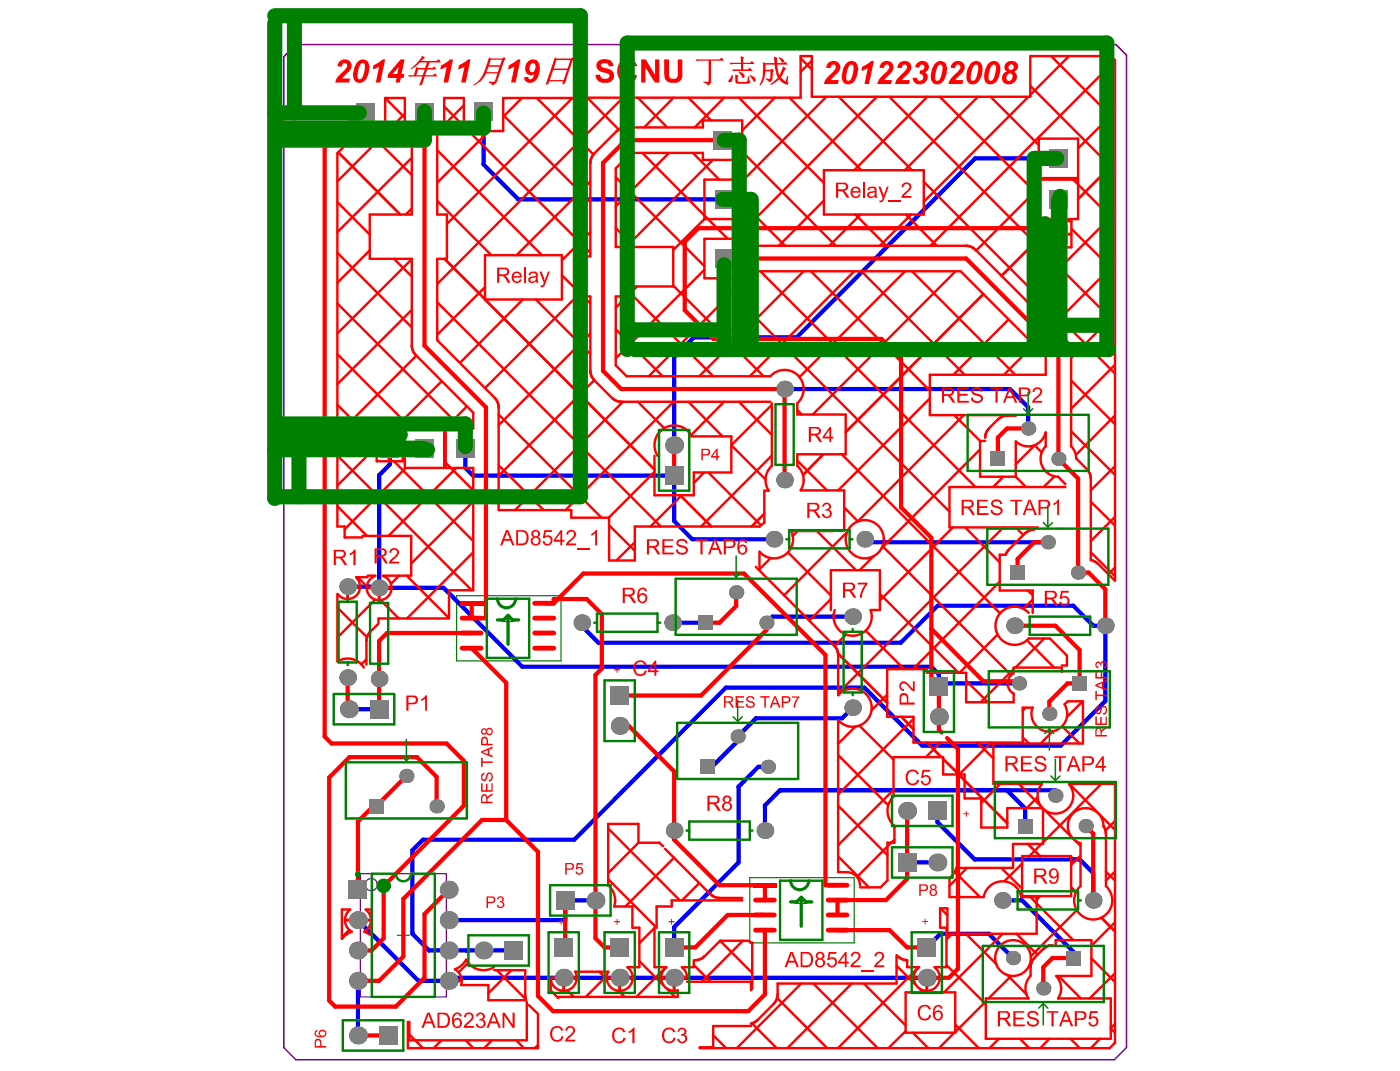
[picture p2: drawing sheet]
<svg xmlns="http://www.w3.org/2000/svg" width="271mm" height="207mm" viewBox="0 0 271 207" stroke-linecap="round" stroke-linejoin="round" font-family="sans-serif">
<path d="M88.4 115.2h20.2v12.6h-20.2zM98.3 119.1v2.4M97.1 120.2h2.3M78.1 179.7v2.3M145.1 169.7h20.2v12.6h-20.2zM153.9 174.7h2.3M155 173.6v2.3M76.9 180.8h2.3" fill="none" stroke="#008000" stroke-width=".23"/>
<g fill="none" stroke="#800080" stroke-width=".23">
<path d="M69.7 168.9h16.7v23.9h-16.7z"/>
<circle cx="71.8" cy="171" r="1.17"/>
</g>
<path d="M57.3 8.6h158.7l2 2.1v191.9l-2.3 2.3h-158.4l-2.4-2.3v-191.6z" fill="none" stroke="#800080" stroke-width=".29"/>
<path d="M75.4 86.7v3.1M81.9 162.4l-2.1 2" fill="none" stroke="#00f" stroke-width=".82"/>
<circle cx="90.2" cy="183.8" r=".41" fill="#00f"/>
<path d="M112.6 120.4v.6M136.9 148.3h.9" fill="none" stroke="#00f" stroke-width=".82"/>
<g fill="#00f">
<circle cx="151" cy="152.8" r=".41"/>
<circle cx="194.9" cy="152.8" r=".41"/>
</g>
<g fill="none" stroke="#00f" stroke-width=".82">
<path d="M93.6 21.5v10.3l6.7 6.7h39.8M204.8 30.6h-16.1l-34.5 34.6h-19.9l-3.8 3.9v17M151.8 75.2h43.7l3.5 3.5v4.1M75.4 89.8l-2 2.1v21.8h12.4l15.3 15.2h79.1l1.5 1.5v2.3M90.1 86.7v3.8l1.4 1.4h39v8.8l3.5 3.6h15.8M67.3 113.4h6.1M165 119.2h-15.5l-1.2 1.2M167.4 104.3v.6h35.4M67.5 137.1h5.9M112.6 121l3.2 3.3h58.5l7.2-7.2h26.2l3.9 3.9h2.3v14.5l-8.6 8.7h-26.8l-11.2-11.2h-26.8l-29.4 29.4h-29.2M130.2 120.4h6.4M165 136.8l-2 2.1h-16.7l-3.5 3.5v.9l-5 5"/>
<path d="M181.7 132.1h15.5M148.6 148.3h-1.9l-3.8 3.8v14.7l-12.4 12.5v3.9M181.4 156.8v2.2l7.2 7.2h20.3l2.7 2.6v5.3M194.9 152.8l3.5 3.5v3.4M204.2 153.8v-1h-53.2l-3 2.9v4.9M69.3 177.9l11.7 11.7h5.8v-.5h92.6M79.8 164.4v16.1l3.2 3.3h16.4M115.2 174.1h-5.8v3.8h-22.6M175.6 166.8h5.8M194 174.1h3.8l10 10v1.1M69.3 189.6v10.6M179.4 183.2l2.6-2.7h9.4l4.6 4.7"/>
</g>
<g fill="#808080">
<path d="M88.3 84.9h3.5v3.5h-3.5z" fill-rule="evenodd"/>
<path d="M97.7 182h3.5v3.5h-3.5z" fill-rule="evenodd"/>
<path d="M135.2 119h2.8v2.8h-2.8z" fill-rule="evenodd"/>
<path d="M191.7 87.3h2.8v2.8h-2.8z" fill-rule="evenodd"/>
<path d="M135.5 146.9h2.8v2.8h-2.8z" fill-rule="evenodd"/>
<path d="M138.1 25.3h3.5v3.6h-3.5z" fill-rule="evenodd"/>
<path d="M73.4 198.4h3.5v3.6h-3.5z" fill-rule="evenodd"/>
<path d="M73.7 84.9h3.5v3.5h-3.5z" fill-rule="evenodd"/>
<path d="M80.4 84.9h3.5v3.5h-3.5z" fill-rule="evenodd"/>
<path d="M80.4 20.1h3.5v3.5h-3.5z" fill-rule="evenodd"/>
<path d="M91.8 19.8h3.5v3.5h-3.5z" fill-rule="evenodd"/>
<path d="M118.2 181.4h3.5v3.5h-3.5z" fill-rule="evenodd"/>
<path d="M118.2 132.7h3.5v3.5h-3.5z" fill-rule="evenodd"/>
<path d="M128.7 181.4h3.5v3.5h-3.5z" fill-rule="evenodd"/>
<path d="M138.4 48.2h3.5v3.5h-3.5z" fill-rule="evenodd"/>
<path d="M177.6 181.4h3.5v3.5h-3.5z" fill-rule="evenodd"/>
<path d="M179.7 155h3.5v3.5h-3.5z" fill-rule="evenodd"/>
<path d="M197 158.3h2.8v2.8h-2.8z" fill-rule="evenodd"/>
<path d="M203.1 43.5h3.5v3.6h-3.5z" fill-rule="evenodd"/>
<path d="M203.1 28.9h3.5v3.5h-3.5z" fill-rule="evenodd"/>
<path d="M128.7 90.2h3.5v3.5h-3.5z" fill-rule="evenodd"/>
<path d="M138.4 36.8h3.5v3.5h-3.5z" fill-rule="evenodd"/>
<path d="M173.8 165h3.5v3.5h-3.5z" fill-rule="evenodd"/>
<path d="M195.5 109.3h2.8v2.8h-2.8z" fill-rule="evenodd"/>
<path d="M206.4 183.8h2.8v2.9h-2.8z" fill-rule="evenodd"/>
<path d="M207.5 130.7h2.8v2.8h-2.8z" fill-rule="evenodd"/>
<path d="M203.1 36.8h3.5v3.5h-3.5z" fill-rule="evenodd"/>
<path d="M107.6 172.3h3.5v3.6h-3.5z" fill-rule="evenodd"/>
<path d="M67.5 170.3h3.5v3.5h-3.5z" fill-rule="evenodd"/>
<path d="M107.3 181.4h3.5v3.5h-3.5z" fill-rule="evenodd"/>
<path d="M71.4 154.5h2.8v2.8h-2.8z" fill-rule="evenodd"/>
<path d="M71.6 135.4h3.5v3.5h-3.5z" fill-rule="evenodd"/>
<path d="M69 20.1h3.5v3.5h-3.5z" fill-rule="evenodd"/>
<path d="M179.9 131h3.6v3.5h-3.6z" fill-rule="evenodd"/>
</g>
<g fill="#808080">
<circle cx="165" cy="136.8" r="1.61"/>
<circle cx="165" cy="119.2" r="1.61"/>
<circle cx="202.8" cy="104.9" r="1.38"/>
<circle cx="151.8" cy="92.8" r="1.61"/>
<circle cx="196.3" cy="121" r="1.61"/>
<circle cx="213.9" cy="121" r="1.61"/>
<circle cx="67.5" cy="137.1" r="1.73"/>
<circle cx="86.8" cy="189.6" r="1.73"/>
<circle cx="86.8" cy="183.8" r="1.73"/>
<circle cx="86.8" cy="177.9" r="1.73"/>
<circle cx="86.8" cy="172" r="1.73"/>
<circle cx="84.5" cy="155.9" r="1.38"/>
<circle cx="93.6" cy="183.8" r="1.73"/>
<circle cx="119.9" cy="189.1" r="1.73"/>
<circle cx="115.2" cy="174.1" r="1.73"/>
<circle cx="119.9" cy="140.4" r="1.73"/>
<circle cx="112.6" cy="120.4" r="1.61"/>
<circle cx="130.5" cy="189.1" r="1.73"/>
<circle cx="130.5" cy="160.6" r="1.61"/>
<circle cx="142.8" cy="142.4" r="1.38"/>
<circle cx="130.2" cy="120.4" r="1.61"/>
<circle cx="142.5" cy="114.5" r="1.38"/>
<circle cx="130.5" cy="86.1" r="1.73"/>
<circle cx="148.3" cy="120.4" r="1.38"/>
<circle cx="149.8" cy="104.3" r="1.61"/>
<circle cx="179.4" cy="189.1" r="1.73"/>
<circle cx="175.6" cy="156.8" r="1.73"/>
<circle cx="167.4" cy="104.3" r="1.61"/>
<circle cx="194" cy="174.1" r="1.61"/>
<circle cx="199" cy="82.8" r="1.38"/>
<circle cx="211.6" cy="174.1" r="1.61"/>
<circle cx="210.1" cy="159.7" r="1.38"/>
<circle cx="204.8" cy="88.7" r="1.38"/>
<circle cx="67.3" cy="113.4" r="1.61"/>
<circle cx="67.3" cy="131" r="1.61"/>
<circle cx="78.6" cy="150" r="1.38"/>
<circle cx="148.6" cy="148.3" r="1.38"/>
<circle cx="151.8" cy="75.2" r="1.61"/>
<circle cx="181.4" cy="166.8" r="1.73"/>
<circle cx="196" cy="185.2" r="1.38"/>
<circle cx="197.2" cy="132.1" r="1.38"/>
<circle cx="208.6" cy="110.7" r="1.38"/>
<circle cx="201.9" cy="191.1" r="1.38"/>
<circle cx="204.2" cy="153.8" r="1.38"/>
<circle cx="69.3" cy="200.2" r="1.73"/>
<circle cx="69.3" cy="189.6" r="1.73"/>
<circle cx="109.1" cy="189.1" r="1.73"/>
<circle cx="69.3" cy="183.8" r="1.73"/>
<circle cx="69.3" cy="177.9" r="1.73"/>
<circle cx="148" cy="160.6" r="1.61"/>
<circle cx="181.7" cy="138.6" r="1.73"/>
<circle cx="203.1" cy="138" r="1.38"/>
<circle cx="73.4" cy="113.7" r="1.61"/>
<circle cx="73.4" cy="131.3" r="1.61"/>
</g>
<g fill="none" stroke="#f00" stroke-width=".47">
<path d="M74.5 18.9v6.7h-5.2l-4 4v72.2h1.4v2.1h3.5M74.5 18.9h3.8v6.7h1.4v15.9h-8.1v8.5h8.1v16.8M74.5 18.9l3.8 3.9M101 18.9l-3.6 3.7M103.9 18.9l10.9 11M110.8 18.9l-24.3 24.4M113.5 18.9h-16.1v6.4h-7.6v-6.4h-3.8v6.7h-1.4v15.9h1.9v8.5h-1.9v15.8l11.2 11.2M113.5 18.9h41.4v-8.1h2.2v7.9h42.3v-7.9h15.6l.8 .8v100.7M113.7 18.9l6 6.1M120.6 18.9l-36 36M123.4 18.9l5.7 5.7M130.3 18.9l-5.6 5.7"/>
<path d="M133.2 18.9l4.4 4.4M140.1 18.9l-5.7 5.7M143 18.9l16.4 16.5M150 18.9l-6.4 6.3M152.8 18.9l13.9 14M154.9 11.3l2.2 2.1M157.1 11.7l-2.2 2.2M159.9 18.7l-16 16M162.3 18.7l14.2 14.2M169.7 18.7l-27.4 27.5M172.1 18.7l43.7 43.7M179.5 18.7l-14.2 14.2"/>
<path d="M181.9 18.7l19.1 19.1M189.3 18.7l-14.2 14.2M191.7 18.7l9.3 9.3M199 18.7l-20.2 20.3M199.4 16.6l16.4 16.4M203.4 10.8l12.4 12.4M206.9 10.8l-7.5 7.6M213.2 10.8l2.6 2.6M215.8 11.7l-35.7 35.8M65.3 39.1l6.3 6.3M65.5 29.4l12 12.1M71.4 25.6l8.3 8.2"/>
<path d="M78.3 22l-13 13.1M79.7 30.5l-14.4 14.4M84.6 38.8l10.5 10.5M84.6 29l20.3 20.3M86 20.6l28.2 28.3M89.8 20.4l-3.8 3.8M94.6 25.3l-10 10M97.4 22.2l16.8 16.9M114.2 31.5v18.1h-2.1v7.7h2.1v14.4M114.2 35.1l-14.2 14.2M119.2 34.3l17.1 17.2M119.3 25.3l-4.4 4.4"/>
<path d="M121.1 24.6h14.9v-1.3h7.6v7.6h-7.6v-1.3h-13.9l-2.9 3v15.2h11.1v7.6h-8.6v1.9h-2.5v13.3l2.1 2.2h27.8M124.3 29.6l16.5 16.6M129.5 29.6l-10.3 10.3M134.1 29.6l5.1 5.1M138 30.9l-16.8 16.9M143.6 29.3l18.1 18.2M143.9 34.7h-7.6v7.7M143.9 34.7v7.7h-7.6M143.9 39.5l8.1 8M159.4 32.9h19.4v8.6h-19.4zM159.4 38.8l-8.7 8.7M178.8 35.1l37 37.1"/>
<path d="M201 26.8h7.6v7.6h-7.6zM201 34.7h7.6v7.7h-7.6zM201 36.3l-12.1 12.2M207.7 34.7l8.1 8.1M215.8 21.5l-7.2 7.2M215.8 31.3l-7.2 7.2M65.3 48.9l14.4 14.4M65.3 58.7l24.1 24.1M71.6 48.4l-6.3 6.3M76.2 50l3.5 3.4M79.7 40.3l-1.2 1.2M79.7 50.1l-14.4 14.4"/>
<path d="M79.7 59.9l-14.4 14.4M84.6 58.4l43.3 43.4M86 50l7.9 7.8M93.9 49.3h14.8v8.6h-14.8zM93.9 55.5l-9.3 9.2M93.9 57.9l32.8 32.9M101.2 57.9l-12.2 12.3M103.7 57.9l10.5 10.6M108.7 53.2l5.5 5.5M112.1 56.8l-18.2 18.2M114.2 44.9l-5.5 5.4M119.2 44.1l3.7 3.7"/>
<path d="M121.4 57.3l-2.2 2.2M121.7 56.4l16.3 16.4M123.3 55.4l-1.6 1.6M130.3 55.2l17.5 17.6M136.3 42.4l-6 5.9M136.3 52.2l-17.1 17.1M138.7 53.8l45.1 45.1M145.7 52.5l-20.2 20.3M147.2 52.5l41.6 41.7M155.5 52.5l-20.2 20.3M156.9 52.5l23 23M165.3 52.5l-20.2 20.3"/>
<path d="M165.5 41.5l6 6M166.5 41.5l-6 6M166.7 52.5l20 20M175.1 52.5l-20.4 20.4M175.3 41.5l6 6M176.3 41.5l-6 6M176.5 52.5l20 20M184.9 52.5l-27.6 27.6M187 47.5h-43.1v-1.3h-7.6v7.6h7.6v-1.3h42l16.5 16.4v3.6h-22.5v7.8h16.7M188.7 48.2l17.9 17.9M190.3 56.9l-26.6 26.7M202.3 42.8h5v5h-5z"/>
<path d="M202.3 44.8l-8.5 8.5M207.3 44.2l8.5 8.4M215.8 50.9l-12.2 12.2M215.8 41.1l-17.1 17.2M65.3 78.3l7.6 7.5M65.3 68.5l14.3 14.3M80.4 68.6l11.2 11.2v3h-5.3v7.7h5.3v23.6h-4.7v5.1M80.6 68.8l-15.3 15.3M85.5 73.7l-10.4 10.4M90.4 78.6l-4.4 4.4M96.5 78.7v19.9h14.1v1.5h7.3v8.3h5v-6.6h24.1M114.2 64.5l-17.7 17.7"/>
<path d="M114.9 73.5l3.6 3.5M115 73.5l-18.5 18.5M119.2 63.7l9 9.1M120.2 77.7h28.9M120.6 77.7l-20.9 20.9M123.4 77.7l5.1 5.1M130.3 77.7l-20.9 20.9M133.2 77.7l6.6 6.7M140.1 77.7l-6.4 6.4M143 77.7l6.4 6.4M149.4 78v12.1M149.4 78.3l-7.9 7.8 6.6 6.6"/>
<path d="M154.3 78v2.1h9.4v7.7h-9.4v2.3M154.3 79.3l.9 .8M179.9 77l-17.7 17.8M195.2 61.7l-10.7 10.8M200.1 66.7l-5.8 5.8M207.3 67.9v18.4M207.3 73.6l8.5 8.4M215.8 70.5l-8.5 8.5M215.8 60.7l-8.5 8.5M65.3 97.9l5.7 5.7M65.3 88.1l26 26M72.9 84.1h5v5.1h-5z"/>
<path d="M72.9 86.3l-7.6 7.6M76.2 89.2l15.4 15.4M78.3 82.8h7.7v7.7h-7.7zM78.5 90.5l-11.8 11.8M86.3 89.5l5.3 5.3M88.3 90.5l-13.1 13.1M91.6 97l-12 12M96.5 89.9l8.7 8.7M96.5 80.1l19.9 20M126.7 91.2l-8.9 8.9M131.6 95.8l6.1 6M131.9 95.8l-6 6"/>
<path d="M133.9 84.4h7.6v7h-7.2v4.4h-7.6v-7.7M136.3 91.4l-2 2M137.1 91.4l10.2 10.2M147.9 99.3l-2.4 2.5M148.8 94.9h-.9v6.2M149.4 88.1l-13.7 13.7M154.3 89.1l5.7 5.7M154.9 94.8h8.5v7.8h-2.2M159.3 87.8l-3.9 4M162.9 87.8l30.6 30.8M163.4 98.1l2.6 2.7M184.7 80.3l5 5"/>
<path d="M186.5 80.3l-20.6 20.6M189.7 85.3v6.9h6.9M189.7 85.3h1M189.7 86.9l-19.1 19.1M193.1 81.1l-1.7 1.7M194.2 92.2l-2 2M194.9 80.4h1.7M196.6 92.2l2 2M196.6 85.4v6.8M200.2 86.1l1.4 1.4M200.3 86.1l-3.7 3.7M202.4 83.6v2.7"/>
<path d="M204.1 92.1l-2.1 2.1M204.8 92.2l1.4 1.4M206.2 94.2h-22.4v7.8h17M207.3 83.4l8.5 8.4M208.3 88.7l2.1 2.1M211.1 92.5v15.8M211.1 97l4.7 4.6M215.8 99.9l-4.7 4.7M215.8 80.3l-7.6 7.7M215.8 90.1l-4.7 4.7M65.3 114.9v13M65.3 117.5l5.7 5.7"/>
<path d="M68.9 111.6h2.2M69.2 111.6l1.8 1.8M70.2 103.6h9.4v7.7h-5.5M71.1 111.3h1.5M72.6 115.9l-7.3 7.4M73.7 116.1l3.5 3.5M77.2 111.3l-1.5 1.6M78.7 111.3l8.2 8.2M86.9 119.6h-13.6v.9M91.6 106.8l-12.8 12.8M117.9 101.6l5 4.9M122.9 104.9l-3.6 3.5"/>
<path d="M146.3 109.6l15.2 15.3 2.2-2.2M147 106.7v2.9M149.1 107.9l-2.2 2.3M152.5 106.8l8.3 8.3M153.1 102.7h8.1M154.4 102.7l-1 .9M158.1 102.7l7.6 7.6M160.8 117.9v-7.6h9.5v7.6h-1.8M160.8 115.8l-4.2 4.2M164 102.9l-12.3 12.2M169.1 107.6l-2.7 2.7M170.3 114.8l15.2 15.3"/>
<path d="M170.8 105.6l24.9 25M184.4 102l-14.1 14.1M186.8 102l6.7 6.7M193.5 112.5l-16.8 16.9M194.2 102l-32 32M194.6 107.3h-1.1v6.9h6.4v4.3M196.6 102l1.4 1.4M198.4 103.1l-3.2 3.2M198.9 114.2l1 .9M199.9 115.9l-1.9 1.8M211.1 106.8l4.7 4.6M212.4 109l3.3 3.2"/>
<path d="M215.8 109.7l-1.3 1.3M70.9 127.5l-1 .9M70.9 123.9v4.6M73.1 120.7l-1.5 1.5M162.2 126.6v7.8M162.2 139.2v29.4h1.7M162.2 126.4l9.5 9.5M167.5 121.9l7.5 7.5M171.7 134.3l-3.1 3.1M174.4 138.6l2.4 2.4M176.8 139l-14.6 14.6M179.4 129.4h-7.7v9.2h5.1v5h21.1v-6.8h2"/>
<path d="M179.4 130.1h7.6v5.7h9.2v-1.7M187 131.6l4.2 4.2M193.1 122.7l-7.4 7.4M196.2 129.4l-6.4 6.4M198.5 136.8l-.6 .6M198.7 123.8l5.3 5.3M199.1 123.5h4.1l3.3 3.2v2h-1M202.1 123.5l-5.6 5.6M205.5 129.9v-.8h-9.3v1.1M206 136.2l.6-.6h3v8.2h-17.4v7.8h9.4M209.5 135.6l-3 3.1M162.2 155.8l9.5 9.5"/>
<path d="M162.2 146l9.7 9.7M165.5 140.5l-3.3 3.3M166.3 140.3l6.6 6.6M172.9 154.1v-7.7h9.6v3.3h4.2v4.7h3.2v5.6h5v-3.7h6.8M172.9 152.7l-10.7 10.7M173.1 159.7v3.2h-1.4v7.3l-1.3 1.4h-4M179.4 143.6l2.8 2.8M182 143.6l-2.8 2.8M182.5 146.7l12.4 12.5M189.1 143.6l3.1 3M191.8 143.6l-6.2 6.1M193.6 151.6l-3.7 3.7"/>
<path d="M197.2 151.6l4.3 4.4M197.9 142.6l1.3 1.2M200.8 154.1l-2.1 2.2M201.8 156.4v6.8h-5.8v4.6h-11M202.1 156.6l5.2 5.2M203.7 141.4l-2.3 2.4M205.5 140.4l3.4 3.4M206.9 151.6h8.9v50l-1.1 1.1h-79.3M206.9 151.6l8.9 8.9M213.1 151.6l-11.3 11.3M215.8 158.7l-1.8 1.8M67.6 179.8l-1.4 1.5"/>
<path d="M67.7 175.9h-1.5v5.6M70.8 175.9h1v1.5M71.8 178.4v2M117.7 170l9.4 9.4v-4.1h2.9v-1.2h13.6M117.7 160.2l13.9 13.9M118.9 175.3h3.5v4.1h1.3v7.6h-2.3M123.6 162.9v-3.6h-5.9v11.9M123.6 162.9h4M123.6 162.9l-5.9 5.9M126.7 179.4v7.6h2.2M126.7 179.4l-3 3M128.7 164.1l8.8 8.8"/>
<path d="M130.5 165.8l-9.5 9.5M135.3 170.7l-3.3 3.4M139.2 173.6h4.4M162.2 165.6l6 6M173.1 162.4l-7.2 7.1M182 175.6l1.3 1.4M183.8 169.8v3.6h6.6M184.7 168.6l5 4.8M187.1 167.8l-3.3 3.5M193.8 167.8l4 4M197.6 173.4h3v7.1h-17.3v-4.9h-1.4v3.8h1.3v7.6h-2.3M197.8 165.5h9.5v7.8h-9.5z"/>
<path d="M197.8 167l-3.5 3.4M198.9 163.2l2.4 2.3M199.4 173.4l8.3 8.4M201.3 173.3l-.7 .7M201.6 163.2l-2.4 2.3M207.3 171.6l.9 .9M208 162.5l1.1 1M208.4 176l-8.9 8.9M209.1 165.5l-1.8 1.7M209.1 163v8.3M213.1 177.4l2.7 2.7M214 168.5l1.8 1.8"/>
<path d="M214 161.2v10.1M215.8 178.3l-4.6 4.6M215.8 168.5l-1.8 1.8M89.2 190.5h5.3v2.9h7.3M90.6 186.2l-1.8 1.8M95.6 187.6h6.1v5M96.1 187.6l5.6 5.6M99 187.6l-4.5 4.4M101.9 193.8v7.3h-22.7v-3.5M102.4 194.3l1.7 1.7v6.7h-25.2v-5.1M106.6 189.5v2l1.4 1.5M108 192.8h14.2"/>
<path d="M109.8 191.5l1.3 1.3M111.3 187.9h6.4M115.9 187.9l1.5 1.4M117.4 188.7l-4 4.1M119.7 191.6l1.2 1.2M123.7 185.8l4.7 4.7M128.9 187l-5.8 5.8M129.1 191.2l1.5 1.6M131.2 191.5v1.3h-8.8M132.9 189.8h12.4v1.7M134.3 185.7v1.3h-2.3M134.3 186.6l3.2 3.2"/>
<path d="M139.4 181.9h5.3M139.4 181.9l-3.1 3M139.4 181.9l6.2 6.2M143.8 181.9l-7.9 7.9M145.3 198.4h-7.3v4.1h-2.6M145.5 197.9l4.8 4.8M145.6 182.2v9M149.8 194l-3.2 3.3M150.4 193l9.7 9.7M155.1 190.2l-12.5 12.5M157.4 190.2l12.5 12.5M164.8 190.2l-12.4 12.5"/>
<path d="M167.2 190.2l8.1 8.1M173.5 184.7v5.5h-23v2.1M173.5 186.7l3.7 3.7M175.3 191.9h9.6v7.8h-9.6zM175.3 199.4l-3.4 3.3M175.6 185.7v1.3h2.2M176.7 199.7l3 3M177.8 187l-15.7 15.7M178 191.2l.7 .7M183.2 186.6l7.6 7.6M184.3 180.5l-1.1 1.1M184.7 199.7l-3 3"/>
<path d="M184.9 198.1l4.5 4.6M186.9 180.5l5.9 5.9M190.8 193.6l-5.9 6M194.1 180.5l-11.4 11.4M194.9 188.5l3.8 3.8M195.7 188.7l-4.4 4.3M196.7 180.5l4.1 4.1M199 193h-8.2v7.9h24.2v-7.9h-10.2M199.4 187v1.7M201.9 183.5l-1.8 1.7M204.3 182.8v-1h6.9v6.9h-6.8M204.8 188.7l4.4 4.3"/>
<path d="M205.4 188.7l-.6 .6M211.2 185.3l4.6 4.6M215 198.9l.8 .8M215.8 198l-.8 .8M215.8 188.2l-4.9 4.8M79.2 200l2.7 2.7M85.4 201.1l-1.5 1.6M90.1 201.1l1.5 1.6M95.2 201.1l-1.5 1.6M99.9 201.1l1.5 1.6M104.1 202.1l-.6 .6M138 200.1l2.5 2.6"/>
<path d="M193.3 200.9l-1.8 1.8M197.4 200.9l1.8 1.8M203.1 200.9l-1.8 1.8M207.2 200.9l1.8 1.8M212.9 200.9l-1.8 1.8"/>
</g>
<g fill="none" stroke="#f00" stroke-width=".59">
<path d="M202.5 45.3h4.7M204.8 42.9v4.7M73.1 86.7h4.7M75.4 84.3v4.7M69.4 113.4h-2.1v2.2M71.1 113.7h4.5M73.4 113.7v2.2M66.9 177.9h4.7M86.8 189.6h2.4M106.7 189.1h4.7M109.1 189.1v2.3M117.6 189.1h4.7"/>
<path d="M119.9 189.1v2.3M128.1 189.1h4.7M130.5 189.1v2.3M177 189.1h4.7M179.4 189.1v2.3"/>
</g>
<g fill="none" stroke="#f00" stroke-width=".82">
<path d="M70.7 21.8h-1.1l-6.8 6.8v113.8l1.4 1.4h22.2l3.4 3.3v8.7l-15.6 15.5v10.1l-2.3 2.4h-2.6M82.2 21.8v45l11.8 11.9v40.8h-2.7v-2.9M139.8 27.1h-18.7l-4.4 4.4v40.2l3.5 3.5h31.6v17.6M140.1 50h46.9l17.8 17.9v20.8l3.8 3.8v18.2h2.1l3.2 3.2v7.1M204.8 45.3l-1.1-1.2h-68.6l-2.6 2.7v13.2l5.6 5.5h32.5l3.8 3.9v28.7l5.8 5.9v27.3l1.5 1.4v8.4l.5 .5M130.5 86.1v5.8M199 82.8h-4.1l-1.8 1.8v4.1M105.3 116.6h1.9M107.2 116.6v-.8h6.3l3 3v10.5l-1.3 1.2v50.9l1.8 1.8h2.9M107.2 116.6l5.7-5.7h31.1l15.7 15.7v44.6h2.4M142.5 114.5v2.7l-3.3 3.2h-2.6M202.8 104.9h-2.7l-3.2 3.2v2.6"/>
<path d="M67.3 131v6.1h.2M91.3 125.3l6.7 6.7v26.5M91.3 122.4h-16.4l-1.5 1.5v13.2M148.3 120.4v1.4l-12.6 12.7h-15.8M180.2 121.6l10.1 10.1h7.4M196.3 121h7.9l4.7 4.7v6.4h-2.3l-3.5 3.6v2.3M78.6 150l-5.8 5.9h-.6l-2.9 2.9v13.2M84.5 155.9v-5.7l-3.8-3.8h-13.1l-3.9 3.9v43.2l1.2 1.1h11.7l5.6-5.5v-12.4l4.6-4.7M98 158.5l6.1 6.2v27.9l2.9 2.9h37.8l3.2-3.2v-12.5M98 158.5h-4.7l-15.2 15.3v11.1l-4.7 4.7h-4.1M119.9 140.4h1.8l8.8 8.8v13.2l8.7 8.8h8.8v2.8M175.6 156.8v13.1l-4.1 4.1h-9.4v2.9"/>
<path d="M183.3 142.7l2.1 2.1v42.5l-1.8 1.8h-4.2M210.1 159.7l1.5 1.5v12.9M109.4 174.1v8.8l-.3 .3M148 176.9h-7.2l-6.2 6.3h-4.1M162.1 179.8h10.1l3.4 3.4h3.8M207.8 185.2h-4.1l-1.8 1.8v4.1M69.3 200.2h5.8"/>
</g>
<g fill="#f00">
<path d="M108 178.1h.5v-.4h.2v.4h.4v.2h-.4v.5h-.2v-.5h-.5z"/>
<path d="M118.9 178.1h.4v-.4h.2v.4h.5v.2h-.5v.5h-.2v-.5h-.4z"/>
<path d="M118.9 129.4h.4v-.4h.2v.4h.5v.2h-.5v.5h-.2v-.5h-.4z"/>
<path d="M178.9 177.6h.2v.5h.5v.2h-.5v.4h-.2v-.4h-.4v-.2h.4z"/>
<path d="M186.9 156.8h.2v.5h.5v.1h-.5v.5h-.2v-.5h-.5v-.1h.5z"/>
<path d="M81.5 135.2l.6-.4 .3-.4h.2v3h-.3v-2.3l-.7 .4z"/>
<path d="M93.1 151.4h.3v1.4h.6v-1.2h.3v1.2h.8v-1.4h.2v1.7h-2.2z"/>
<path d="M93.4 149.5l.3-.1v.3a.54 .54 0 0 0-.4 .5 .54 .54 0 0 0 .4 .5l.2-.1 .1-.4a.66 .66 0 0 1 .5-.8 .66 .66 0 0 1 .8 .5v.1a.79 .79 0 0 1-.7 1.1v-.2a.65 .65 0 0 0 .5-.6 .65 .65 0 0 0-.4-.7l-.2 .1-.2 .7a.62 .62 0 0 1-.8 .6 .62 .62 0 0 1-.4-.8v-.3z"/>
<path d="M93.1 146.5h.3v.7h1.9v.3h-1.9v.8h-.3z"/>
<path d="M75.7 106.1a.94 .94 0 0 1 1.4 .3 .94 .94 0 0 1-.4 1.3l-.9 .9h1.4v.4h-2l.1-.2a3.8 3.8 0 0 1 1.4-1.5 .58 .58 0 0 0-.2-1 .58 .58 0 0 0-.8 .6l-.3-.1z"/>
<path d="M111.6 166.9h1.2v.3h-1v.6a.74 .74 0 0 1 1.1 .7 .74 .74 0 0 1-1.2 .5l-.3-.4v-.1h.3a.49 .49 0 0 0 .7 .3 .49 .49 0 0 0 0-.8l-.5-.1-.2 .2-.3-.1z"/>
<path d="M129.4 178.1h.5v-.4h.2v.4h.4v.2h-.4v.5h-.2v-.5h-.5z"/>
<path d="M178.1 194.6l.1-.1a1.33 1.33 0 0 1 2 .6l-.4 .1a.94 .94 0 0 0-1.2-.5 .94 .94 0 0 0-.6 1.2 .92 .92 0 0 0 .7 1.1 .92 .92 0 0 0 1.1-.8l.4 .1a1.33 1.33 0 0 1-1.6 1 1.33 1.33 0 0 1-1-1.6l.2-.8z"/>
<path d="M67.7 107l.6-.3 .3-.4h.2v3h-.4v-2.3l-.7 .4z"/>
<path d="M96.4 173.4h.1a.59 .59 0 0 1 .9 .1 .59 .59 0 0 1-.2 .8 .71 .71 0 0 1 0 1.3 .71 .71 0 0 1-1.1-.6l.3-.1a.45 .45 0 0 0 .6 .4 .45 .45 0 0 0 .3-.6 .45 .45 0 0 0-.6-.2v-.2a.4 .4 0 0 0 .5-.4 .4 .4 0 0 0-.3-.4 .4 .4 0 0 0-.5 .4h-.3z"/>
<path d="M118.9 199l.1-.1a1.33 1.33 0 0 1 2 .6l-.4 .1a.94 .94 0 0 0-1.2-.5 .94 .94 0 0 0-.5 1.2 .92 .92 0 0 0 .7 1.1 .92 .92 0 0 0 1.1-.8l.3 .1a1.33 1.33 0 0 1-1.6 1 1.33 1.33 0 0 1-.9-1.6l.1-.8z"/>
<path d="M121.7 199.4l.6-.3 .3-.4h.2v3h-.4v-2.3l-.7 .4z"/>
<path d="M128.6 199l.1-.1a1.33 1.33 0 0 1 2 .6l-.4 .1a.94 .94 0 0 0-1.2-.5 .94 .94 0 0 0-.6 1.2 .92 .92 0 0 0 .8 1.1 .92 .92 0 0 0 1-.8l.4 .1a1.33 1.33 0 0 1-1.6 1 1.33 1.33 0 0 1-1-1.6l.2-.8z"/>
<path d="M131.4 198.9a.83 .83 0 0 1 1.1 0 .83 .83 0 0 1 .1 1.1l-.1 .1a.87 .87 0 0 1 .4 1.1 .87 .87 0 0 1-1.1 .5 .82 .82 0 0 1-.8-.8h.5a.59 .59 0 0 0 .7 .5 .59 .59 0 0 0 .4-.8 .59 .59 0 0 0-.8-.3v-.3a.5 .5 0 0 0 .6-.4 .5 .5 0 0 0-.4-.6 .5 .5 0 0 0-.5 .5l-.4-.1z"/>
<path d="M159.4 97.3a.83 .83 0 0 1 1.1 0 .83 .83 0 0 1 .1 1.2l-.2 .1a.87 .87 0 0 1 .5 1.1 .87 .87 0 0 1-1.2 .5 .82 .82 0 0 1-.7-.8l.4-.1a.59 .59 0 0 0 .8 .5 .59 .59 0 0 0 .4-.8 .59 .59 0 0 0-.9-.3l.1-.2a.5 .5 0 0 0 .6-.4 .5 .5 0 0 0-.4-.6 .5 .5 0 0 0-.6 .5l-.3-.1z"/>
<path d="M174.3 132a1.11 1.11 0 0 1 1.7 .5l.7 .7v-1.5h.3v2a3.2 3.2 0 0 1-1.6-1.3 .59 .59 0 0 0-1 0 .59 .59 0 0 0 .6 .9l-.1 .3a.83 .83 0 0 1-.9-1z"/>
<path d="M61.1 201a.69 .69 0 0 1 .8-.1 .69 .69 0 0 1 .3 .8v.6h.9v.3h-2.2v-1.3zM61.3 201.2l-.2 .2v.9h.9v-.6a.45 .45 0 0 0-.2-.5 .45 .45 0 0 0-.5 0z"/>
<path d="M61.1 199.3l.3-.2v.3a.46 .46 0 0 0-.3 .6 .46 .46 0 0 0 .6 .3h.3a.72 .72 0 0 1 0-1.1 .72 .72 0 0 1 1.1 .3 .72 .72 0 0 1-.6 1l-.7 .1a.79 .79 0 0 1-.8-.4 .79 .79 0 0 1 .1-.9zM62 199.8a.48 .48 0 0 0 .9 0 .48 .48 0 0 0-.9 0z"/>
<path d="M78.6 134.5h1.3a.86 .86 0 0 1 1 .9 .86 .86 0 0 1-1.1 .8h-.7v1.2h-.5zM79.1 134.8v1.1h.7a.56 .56 0 0 0 .7-.6 .56 .56 0 0 0-.7-.5z"/>
<path d="M93.4 153.6a.63 .63 0 0 1 .9 .5l1-.7v.3l-1 .8v.5h1v.3h-2.2v-1.2zM93.6 153.8l-.3 .5v.7h.8l-.1-1-.1-.2z"/>
<path d="M93.1 145.3l2.2-1v.4l-.6 .2v1l.6 .2v.4l-2.2-.9zM93.4 145.4l1 .4v-.8z"/>
<path d="M93.3 142.6a.73 .73 0 0 1 .8-.1 .73 .73 0 0 1 .4 .8v.5h.8v.3h-2.2v-1.1zM93.6 142.8l-.2 .1v.9h.8l-.1-.9z"/>
<path d="M93.3 140.9a.54 .54 0 0 1 .9 .2 .66 .66 0 0 1 .9-.2 .66 .66 0 0 1 .1 1 .62 .62 0 0 1-.6 .3 .62 .62 0 0 1-.5-.4 .57 .57 0 0 1-.9 .1 .57 .57 0 0 1 0-.8zM93.3 141.5a.35 .35 0 0 0 .7 0 .35 .35 0 0 0-.7 0zM94.2 141.4a.5 .5 0 0 0 1 0 .5 .5 0 0 0-1 0z"/>
<path d="M72.5 106h1.3a.81 .81 0 0 1 1 .7 .81 .81 0 0 1-.8 .9l.4 .3 .7 1.1h-.5l-.4-.6a.92 .92 0 0 0-.9-.7h-.4v1.3h-.4zM72.9 106.3v1h.8a.53 .53 0 0 0 .7-.3 .53 .53 0 0 0-.2-.6z"/>
<path d="M109.4 166.9h.8a.67 .67 0 0 1 .9 .6 .67 .67 0 0 1-.8 .7h-.6v.9h-.3zM109.7 167.1v.8h.6a.42 .42 0 0 0 .5-.4 .42 .42 0 0 0-.5-.4z"/>
<path d="M135.7 86.8h.9a.67 .67 0 0 1 .8 .6 .67 .67 0 0 1-.8 .7h-.6v.9h-.3zM136 87v.8h.6a.42 .42 0 0 0 .5-.4 .42 .42 0 0 0-.5-.4z"/>
<path d="M138.7 86.8h.2v1.4h.3v.3h-.3v.5h-.3v-.5h-1v-.3zM138.6 87.2l-.7 1h.7z"/>
<path d="M156.5 82.6h1.3a.81 .81 0 0 1 1.1 .6 .81 .81 0 0 1-.9 .9l.5 .3 .6 1.1h-.5l-.4-.6a.92 .92 0 0 0-.9-.7h-.4v1.3h-.4zM156.9 82.8v1h.9a.53 .53 0 0 0 .6-.2 .53 .53 0 0 0-.2-.7z"/>
<path d="M160.6 82.6h.3v1.8h.4v.4h-.4v.7h-.4v-.7h-1.3v-.4zM160.5 83.1l-.9 1.3h.9z"/>
<path d="M180.9 194.5a.86 .86 0 0 1 .9-.2 .86 .86 0 0 1 .6 .7h-.3a.58 .58 0 0 0-.7-.4 .58 .58 0 0 0-.5 .7v.4a.94 .94 0 0 1 1.4-.1 .94 .94 0 0 1-.1 1.4 1.08 1.08 0 0 1-1.3 .1 1.08 1.08 0 0 1-.4-1.2l.1-.9zM181.2 195.7a.64 .64 0 0 0-.2 1 .64 .64 0 0 0 1 0 .64 .64 0 0 0 0-.8 .64 .64 0 0 0-.8-.2z"/>
<path d="M177.9 171h.8a.67 .67 0 0 1 .9 .6 .67 .67 0 0 1-.8 .7h-.6v.9h-.3zM178.2 171.2v.8h.6a.42 .42 0 0 0 .5-.4 .42 .42 0 0 0-.5-.4z"/>
<path d="M180.1 171.1a.62 .62 0 0 1 .9-.1 .62 .62 0 0 1 .1 .9l-.2 .1a.71 .71 0 0 1 .3 1 .71 .71 0 0 1-1 .2 .71 .71 0 0 1-.2-1l.3-.2a.51 .51 0 0 1-.2-.9zM180.2 171.5a.4 .4 0 0 0 .8 0 .4 .4 0 0 0-.8 0zM180.2 172.6a.45 .45 0 0 0 .9 0 .45 .45 0 0 0-.9 0z"/>
<path d="M64.6 106.3h1.3a.81 .81 0 0 1 1 .7 .81 .81 0 0 1-.8 .9l.4 .3 .7 1.1h-.5l-.4-.6a.92 .92 0 0 0-.9-.7h-.4v1.3h-.4zM65 106.6v1h.8a.53 .53 0 0 0 .7-.3 .53 .53 0 0 0-.2-.6z"/>
<path d="M94.2 173.3h.8a.67 .67 0 0 1 .9 .6 .67 .67 0 0 1-.9 .7h-.5v1h-.3zM94.5 173.6v.8h.5a.42 .42 0 0 0 .6-.4 .42 .42 0 0 0-.6-.4z"/>
<path d="M120.5 113.7h1.3a.81 .81 0 0 1 1.1 .6 .81 .81 0 0 1-.9 .9l.4 .3 .7 1.1h-.5l-.4-.6a.92 .92 0 0 0-.9-.7h-.4v1.3h-.4zM120.9 113.9v1h.8a.53 .53 0 0 0 .7-.2 .53 .53 0 0 0-.2-.7z"/>
<path d="M123.7 113.8a.86 .86 0 0 1 .9-.2 .86 .86 0 0 1 .6 .8h-.4a.58 .58 0 0 0-.7-.4 .58 .58 0 0 0-.4 .7v.4a.94 .94 0 0 1 1.4-.1 .94 .94 0 0 1-.1 1.4 1.08 1.08 0 0 1-1.3 0 1.08 1.08 0 0 1-.4-1.2l.1-.9zM124 115.1a.64 .64 0 0 0-.2 .9 .64 .64 0 0 0 1 .1 .64 .64 0 0 0 0-.8 .64 .64 0 0 0-.8-.2z"/>
<path d="M136.9 153.8h1.3a.81 .81 0 0 1 1.1 .7 .81 .81 0 0 1-.9 .9l.4 .3 .7 1.1h-.5l-.4-.6a.92 .92 0 0 0-.9-.7h-.4v1.3h-.4zM137.3 154.1v1h.8a.53 .53 0 0 0 .7-.2 .53 .53 0 0 0-.2-.7z"/>
<path d="M140.1 154a.82 .82 0 0 1 1.1-.1 .82 .82 0 0 1 .2 1.1l-.3 .2a.88 .88 0 0 1 .4 1.3 .88 .88 0 0 1-1.3 .2 .78 .78 0 0 1-.5-.8 .78 .78 0 0 1 .6-.7 .68 .68 0 0 1-.5-.6 .68 .68 0 0 1 .3-.6zM140.2 154.6a.5 .5 0 0 0 1 0 .5 .5 0 0 0-1 0zM140.1 155.9a.6 .6 0 0 0 1.2 0 .6 .6 0 0 0-1.2 0z"/>
<path d="M156.2 97.2h1.3a.81 .81 0 0 1 1.1 .7 .81 .81 0 0 1-.8 .9l.4 .3 .6 1.1h-.5l-.4-.6a.92 .92 0 0 0-.9-.7h-.4v1.3h-.4zM156.6 97.5v1h.9a.53 .53 0 0 0 .6-.3 .53 .53 0 0 0-.2-.6z"/>
<path d="M174.4 134.1a.88 .88 0 0 1 1 0 .88 .88 0 0 1 .4 1v.7h1.2v.4h-2.9v-1.6zM174.6 134.5l-.2 .2v1.1h1.1v-.7a.59 .59 0 0 0-.3-.6 .59 .59 0 0 0-.6 0z"/>
<path d="M96.2 51.7h1.3a.81 .81 0 0 1 1.1 .7 .81 .81 0 0 1-.9 .9l.4 .3 .7 1.1h-.5l-.4-.6a.92 .92 0 0 0-.9-.7h-.4v1.3h-.4zM96.6 52v1h.8a.53 .53 0 0 0 .7-.2 .53 .53 0 0 0-.2-.7z"/>
<path d="M99.3 52.7a.99 .99 0 0 1 1.2-.1 .99 .99 0 0 1 .5 1.1h-1.6a.63 .63 0 0 0 .4 .7 .63 .63 0 0 0 .7-.3l.1-.1h.4a1.02 1.02 0 0 1-1.4 .6 1.02 1.02 0 0 1-.5-1.4zM99.5 53l-.1 .4h1.2a.6 .6 0 0 0-.4-.6 .6 .6 0 0 0-.7 .2z"/>
</g>
<path d="M101.6 51.7v3" fill="none" stroke="#f00" stroke-width=".35"/>
<g fill="#f00">
<path d="M104.4 52.5h.4l.6 1.8 .6-1.8h.4l-.9 2.4a.71 .71 0 0 1-.9 .6v-.3a.43 .43 0 0 0 .5-.1 .43 .43 0 0 0 .1-.4z"/>
<path d="M175.7 149.1l.1-.1a1.33 1.33 0 0 1 2 .6l-.4 .1a.94 .94 0 0 0-1.2-.5 .94 .94 0 0 0-.5 1.2 .92 .92 0 0 0 .7 1.1 .92 .92 0 0 0 1.1-.8l.3 .2a1.33 1.33 0 0 1-1.6 .9 1.33 1.33 0 0 1-.9-1.6l.1-.8z"/>
<path d="M178.5 148.9h1.5v.3h-1.2l-.1 .8a.98 .98 0 0 1 1.4 .5 .98 .98 0 0 1-.7 1.3 .98 .98 0 0 1-1.2-.8h.4a.61 .61 0 0 0 .7 .6 .61 .61 0 0 0 .5-.9 .63 .63 0 0 0-.5-.5 .63 .63 0 0 0-.7 .2h-.4z"/>
<path d="M212 138.5h.3v1.4h.6v-1.2h.3v1.2h.8v-1.4h.2v1.7h-2.2z"/>
<path d="M212.3 136.6l.3-.1v.3a.54 .54 0 0 0-.4 .5 .54 .54 0 0 0 .4 .5l.2-.1 .1-.5a.66 .66 0 0 1 .5-.7 .66 .66 0 0 1 .8 .4v.2a.79 .79 0 0 1-.7 1.1v-.3a.65 .65 0 0 0 .5-.5 .65 .65 0 0 0-.4-.7l-.2 .1-.3 .7a.62 .62 0 0 1-.7 .6 .62 .62 0 0 1-.4-.9v-.3z"/>
<path d="M212 133.6h.3v.7h1.9v.3h-1.9v.8h-.3z"/>
<path d="M212.3 128l.4-.1 .3 .3a.7 .7 0 0 1 1.2 0 .7 .7 0 0 1-.6 1.1v-.3a.44 .44 0 0 0 .4-.6 .44 .44 0 0 0-.6-.3 .44 .44 0 0 0-.3 .6h-.2a.37 .37 0 0 0-.2-.5 .37 .37 0 0 0-.5 .3 .37 .37 0 0 0 .3 .4l.1 .1v.2a.67 .67 0 0 1-.6-.5 .67 .67 0 0 1 .3-.7z"/>
<path d="M142.4 134.6h1.6v.3h-1.4v.6h1.3v.3h-1.3v.8h1.4v.2h-1.6z"/>
<path d="M144.7 134.7l.2-.1a.84 .84 0 0 1 1.1 .6h-.3a.54 .54 0 0 0-.5-.4 .54 .54 0 0 0-.5 .4l.1 .2 .5 .1a.66 .66 0 0 1 .7 .5 .66 .66 0 0 1-.4 .8h-.1a.78 .78 0 0 1-1.2-.7h.3a.65 .65 0 0 0 .6 .5 .65 .65 0 0 0 .6-.4l-.1-.2-.7-.2a.59 .59 0 0 1-.6-.4 .59 .59 0 0 1 .3-.7z"/>
<path d="M147.2 134.6h1.7v.3h-.7v1.9h-.3v-1.9h-.7z"/>
<path d="M153.2 134.7h1.5v.2l-.6 .8-.3 1.1h-.2l.1-.6 .7-1.3h-1.2z"/>
<path d="M90.1 195.9h.1a.93 .93 0 0 1 1.3 .3 .93 .93 0 0 1-.4 1.3l-.9 .9h1.5v.3h-2l.3-.7 .5-.4a.96 .96 0 0 0 .6-1.4 .57 .57 0 0 0-.6-.1 .57 .57 0 0 0-.3 .6l-.4-.1z"/>
<path d="M92.4 195.9a.86 .86 0 0 1 1-.1 .86 .86 0 0 1 .4 .9l-.3 .5a.87 .87 0 0 1 .4 1.1 .87 .87 0 0 1-1.1 .4 .82 .82 0 0 1-.7-.7l.3-.1a.62 .62 0 0 0 .7 .6 .62 .62 0 0 0 .5-.8 .62 .62 0 0 0-.8-.4v-.3a.51 .51 0 0 0 .7-.3 .51 .51 0 0 0-.5-.7 .51 .51 0 0 0-.5 .6l-.4-.1z"/>
<path d="M97.3 195.8h.4l1.5 2.3v-2.3h.4v2.9h-.4l-1.6-2.3v2.3h-.3z"/>
<path d="M106.9 198.7l.1-.1a1.33 1.33 0 0 1 2 .6l-.4 .1a.94 .94 0 0 0-1.2-.5 .94 .94 0 0 0-.5 1.2 .92 .92 0 0 0 .7 1.1 .92 .92 0 0 0 1.1-.8l.3 .1a1.33 1.33 0 0 1-1.6 1 1.33 1.33 0 0 1-.9-1.6l.1-.8z"/>
<path d="M109.7 198.6h.1a.94 .94 0 0 1 1.4 .2 .94 .94 0 0 1-.4 1.3l-.9 .9h1.4v.4h-2l.1-.1a3.8 3.8 0 0 1 1.4-1.6 .58 .58 0 0 0-.2-1 .58 .58 0 0 0-.8 .6h-.4z"/>
<path d="M105.3 102.5h1.5v.4h-1.2l-.1 .8a.98 .98 0 0 1 1.5 .8 .98 .98 0 0 1-1.5 .9l-.3-.3-.2-.3v-.1l.4-.1a.61 .61 0 0 0 .8 .6 .61 .61 0 0 0 .3-.9 .61 .61 0 0 0-.5-.5 .61 .61 0 0 0-.6 .3l-.3-.1z"/>
<path d="M109.9 102.6a.96 .96 0 0 1 1.4 .2 .96 .96 0 0 1-.3 1.4l-1 .9h1.5v.3h-1.9a2.32 2.32 0 0 1 1.2-1.5 .63 .63 0 0 0 .3-.7 .63 .63 0 0 0-.6-.5l-.5 .3v.4l-.4-.1z"/>
<path d="M102.5 52.7l.6-.2a.71 .71 0 0 1 1 .8l.1 1.4h-.4v-.3a.85 .85 0 0 1-.9 .3 .85 .85 0 0 1-.7-.6 .95 .95 0 0 1 1.2-.7 .33 .33 0 0 0 .3-.5 .33 .33 0 0 0-.5-.1l-.4 .1-.2 .3h-.3zM102.8 53.8a.44 .44 0 0 0 0 .6 .44 .44 0 0 0 .7-.1l.2-.3v-.4z"/>
<path d="M212.3 140.7a.63 .63 0 0 1 .9 .5l1-.7v.3l-1 .8v.5h1v.3h-2.2v-1.2zM212.4 140.9l-.2 .5v.7h.8l-.1-1-.2-.2z"/>
<path d="M212 132.4l2.2-1v.4l-.6 .2v1l.6 .2v.3l-2.2-.8zM212.3 132.5l1 .4v-.8z"/>
<path d="M212.1 129.7a.73 .73 0 0 1 .9-.1 .73 .73 0 0 1 .3 .8v.5h.9v.3h-2.2v-1.1zM212.4 129.8l-.1 .2v.9h.7v-.9z"/>
<path d="M140.1 134.6h1a.62 .62 0 0 1 .8 .5 .62 .62 0 0 1-.6 .7l.8 1h-.4l-.8-1h-.5v1h-.3zM140.4 134.8v.8h.7a.4 .4 0 0 0 .5-.3 .4 .4 0 0 0-.5-.5z"/>
<path d="M149.8 134.6h.3l1 2.2h-.4l-.2-.6h-.9l-.3 .6h-.3zM150 134.8l-.4 1.1h.8z"/>
<path d="M151.3 134.6h.9a.69 .69 0 0 1 .8 .7 .69 .69 0 0 1-.9 .7h-.5v.8h-.3zM151.6 134.9v.8h.6a.4 .4 0 0 0 .5-.5 .4 .4 0 0 0-.6-.3z"/>
<path d="M82.7 195.8h.5l1.1 2.9h-.4l-.3-.8h-1.3l-.3 .8h-.4zM82.9 196.1l-.5 1.4h1z"/>
<path d="M84.7 195.8h1.1a1.43 1.43 0 0 1 1.2 2.1l-.1 .1a1.02 1.02 0 0 1-1.2 .7h-1zM85 196.1v2.3h.8a.95 .95 0 0 0 .9-1.4 .91 .91 0 0 0-1-.9z"/>
<path d="M88 195.9a.92 .92 0 0 1 1.4 .6h-.4a.61 .61 0 0 0-.7-.4 .61 .61 0 0 0-.5 .7v.4a.9 .9 0 0 1 1.3-.2 .9 .9 0 0 1 .2 1.3 .99 .99 0 0 1-1.2 .4 .99 .99 0 0 1-.6-1.2 2.02 2.02 0 0 1 .5-1.6zM88 197.3a.64 .64 0 0 0 0 1 .64 .64 0 0 0 .9-.1 .64 .64 0 0 0 0-.9 .64 .64 0 0 0-.9 0z"/>
<path d="M95.3 195.8h.4l1.2 2.9h-.4l-.4-.8h-1.2l-.3 .8h-.4zM95.5 196.1l-.5 1.4h1z"/>
<path d="M97.9 102.5h.5l1.1 2.9h-.4l-.3-.8h-1.2l-.4 .8h-.4zM98.1 102.8l-.5 1.4h1.1z"/>
<path d="M99.9 102.5h1.1a1.43 1.43 0 0 1 1.2 2.1l-.1 .1a1.02 1.02 0 0 1-1.1 .7h-1.1zM100.2 102.8v2.3h.9a.95 .95 0 0 0 .8-1.4 .91 .91 0 0 0-1-.9z"/>
<path d="M103.1 102.6a.86 .86 0 0 1 1 0 .86 .86 0 0 1 .3 1l-.3 .3a.84 .84 0 0 1 .5 1 .84 .84 0 0 1-1.1 .5 .85 .85 0 0 1-.8-.7 .85 .85 0 0 1 .5-.9 .67 .67 0 0 1-.1-1.2zM103.2 103.2a.5 .5 0 0 0 1 0 .5 .5 0 0 0-1 0zM103.1 104.6a.62 .62 0 0 0 1.2 0 .62 .62 0 0 0-1.2 0z"/>
<path d="M108.5 102.5h.3v1.9h.4v.3h-.4v.7h-.4v-.7h-1.2v-.3zM108.4 103.1l-.9 1.3h.9z"/>
</g>
<path d="M111.7 106.1h2.4" fill="none" stroke="#f00" stroke-width=".23"/>
<g fill="#f00">
<path d="M114.4 103.2l.6-.3 .3-.5h.2v3h-.3v-2.3l-.7 .5h-.1z"/>
<path d="M65.8 11.8a1.37 1.37 0 0 1 1.4-.2 1.37 1.37 0 0 1 .8 1.2 2.78 2.78 0 0 1-1.1 1.6l-.7 .8h1.5l-.1 .8h-2.7l.1-.6 .5-.7 1.4-1.3a.69 .69 0 0 0-.1-1.2l-.4 .1-.3 .6-.8-.1z"/>
<path d="M72.3 12.6l1.2-.6 .5-.5h.5l-.9 4.5h-.9l.7-3.1-1.3 .5z"/>
<path d="M85.4 12.6l.9-.5 .8-.6h.6l-1 4.5h-.9l.6-3.1-1.2 .5z"/>
<path d="M88.8 12.6l.7-.3 1-.8h.6l-1 4.5h-.9l.7-3.1-1.2 .5z"/>
<path d="M98.5 12.6l1.2-.6 .5-.5h.5l-.9 4.5h-.9l.6-3.1-1.2 .5z"/>
<path d="M205.4 114.2h1.4v.4h-1.1l-.2 .8a1.01 1.01 0 0 1 1.5 .9 1.01 1.01 0 0 1-1.6 .8l-.4-.7h.4a.61 .61 0 0 0 .7 .5 .61 .61 0 0 0 .5-.8 .63 .63 0 0 0-.5-.6 .63 .63 0 0 0-.7 .3h-.3z"/>
<path d="M166 112.7h1.9v.3l-.8 1.1-.3 1.5h-.4l.1-.9 .4-.9 .5-.8h-1.4z"/>
<path d="M189.1 96.6h2.1v.3h-1.7v1h1.6v.3h-1.6v1h1.8v.4h-2.2z"/>
<path d="M192.2 96.7l.2-.1a1.1 1.1 0 0 1 1.5 .9h-.3a.79 .79 0 0 0-1.2-.5 .5 .5 0 0 0-.1 .6 .5 .5 0 0 0 .6 .2l.1 .1a.91 .91 0 0 1 .9 1.3 1.24 1.24 0 0 1-1.3 .4 1.24 1.24 0 0 1-.9-1h.4a.84 .84 0 0 0 .7 .7 .84 .84 0 0 0 .8-.5v-.1a1.21 1.21 0 0 0-1-.5l-.1-.1a.75 .75 0 0 1-.7-.6 .75 .75 0 0 1 .4-.8z"/>
<path d="M195.5 96.6h2.3v.3h-.9v2.7h-.4v-2.7h-1z"/>
<path d="M204 97.3l.2-.1 .5-.6h.2v3h-.3v-2.3l-.7 .4z"/>
<path d="M185.3 74.9h2.1v.3h-1.7v1h1.6v.3h-1.6v1h1.8v.4h-2.2z"/>
<path d="M188.4 75l.2-.1a1.1 1.1 0 0 1 1.5 .8h-.3a.79 .79 0 0 0-1.2-.4 .5 .5 0 0 0-.1 .6 .5 .5 0 0 0 .6 .2l.1 .1a.91 .91 0 0 1 .9 1.3 1.24 1.24 0 0 1-1.3 .4 1.24 1.24 0 0 1-.9-1h.4a.84 .84 0 0 0 .7 .7 .84 .84 0 0 0 .8-.5v-.1a1.21 1.21 0 0 0-1-.5l-.1-.1a.75 .75 0 0 1-.7-.6 .75 .75 0 0 1 .4-.8z"/>
<path d="M191.7 74.9h2.3v.3h-.9v2.7h-.4v-2.7h-1z"/>
<path d="M200.1 75a.96 .96 0 0 1 1.5 .3 .96 .96 0 0 1-.5 1.4l-.8 .8h1.4v.4h-2l.3-.7 .6-.5a.96 .96 0 0 0 .5-1.4 .56 .56 0 0 0-.6-.1 .56 .56 0 0 0-.3 .6l-.4-.1 .1-.4z"/>
<path d="M160.3 12.1a1.37 1.37 0 0 1 1.5-.2 1.37 1.37 0 0 1 .8 1.2 2.78 2.78 0 0 1-1.1 1.6l-.7 .8h1.5l-.2 .7h-2.7l.2-.5 .4-.7 1.4-1.3a.69 .69 0 0 0 0-1.2l-.5 .2-.2 .5-.8-.1z"/>
<path d="M166.8 12.9l1.3-.6 .5-.5h.5l-.9 4.4h-.9l.6-3-1.2 .5z"/>
<path d="M170.8 12a1.35 1.35 0 0 1 1.9 .3 1.35 1.35 0 0 1-.4 1.9l-1.2 1.3h1.5l-.2 .7h-2.6v-.1a5 5 0 0 1 1.9-2.3v-.1a.69 .69 0 0 0 .4-.6 .69 .69 0 0 0-.4-.6l-.5 .2-.2 .5-.8-.1 .1-.6z"/>
<path d="M174.1 12.1a1.33 1.33 0 0 1 1.6-.2 1.33 1.33 0 0 1 .6 1.6l-.4 .6-1.3 1.4h1.5l-.2 .7h-2.7l.4-1 1.6-1.5a.64 .64 0 0 0 .4-.6 .64 .64 0 0 0-.5-.6l-.4 .1-.2 .6-.9-.1z"/>
<path d="M177.6 12.1a1.21 1.21 0 0 1 1.8 0 1.21 1.21 0 0 1-.2 1.7l-.2 .2a1.26 1.26 0 0 1 .5 1.3 1.26 1.26 0 0 1-1.1 .9 1.27 1.27 0 0 1-1.8-1.1l.8-.1a.64 .64 0 0 0 .7 .6 .64 .64 0 0 0 .6-.8 .64 .64 0 0 0-.7-.5l.1-.7a.58 .58 0 0 0 .8-.4 .58 .58 0 0 0-.6-.7l-.3 .2-.1 .4-.8-.1z"/>
<path d="M184.5 12.1a1.31 1.31 0 0 1 1.7-.1 1.31 1.31 0 0 1 .3 1.7l-.2 .4-1.4 1.4h1.5l-.1 .7h-2.7v-.4l.5-.7 1.3-1.4a.66 .66 0 0 0 .5-.6 .66 .66 0 0 0-.5-.6l-.4 .2-.2 .5-.8-.1 .1-.6z"/>
<path d="M123 128l.1-.1a1.33 1.33 0 0 1 2 .6l-.4 .1a.94 .94 0 0 0-1.2-.5 .94 .94 0 0 0-.5 1.2 .92 .92 0 0 0 .7 1.1 .92 .92 0 0 0 1.1-.8l.3 .1a1.33 1.33 0 0 1-1.6 1 1.33 1.33 0 0 1-.9-1.6l.1-.8z"/>
<path d="M160.4 184.1h1.4v.3h-1.1l-.2 .8a.98 .98 0 0 1 1.5 .8 .98 .98 0 0 1-1.4 .9l-.4-.2-.2-.3v-.2h.4a.61 .61 0 0 0 .8 .5 .61 .61 0 0 0 .4-.9 .61 .61 0 0 0-.5-.4 .61 .61 0 0 0-.7 .3l-.3-.1z"/>
<path d="M165 184.2a.96 .96 0 0 1 1.4 .2 .96 .96 0 0 1-.4 1.4l-.9 .9h1.4v.3l-1.9-.1a2.32 2.32 0 0 1 1.2-1.4 .63 .63 0 0 0 .3-.7 .63 .63 0 0 0-.6-.5l-.4 .3-.1 .3h-.3z"/>
<path d="M69.4 11.8a1.31 1.31 0 0 1 1.5-.1 1.31 1.31 0 0 1 .6 1.3l-.1 .4a3.6 3.6 0 0 1-1 2.4 1.3 1.3 0 0 1-1.5 0 1.3 1.3 0 0 1-.6-1.4v-.1a3.9 3.9 0 0 1 1.1-2.5zM69.9 12.3l-.3 .4-.3 1a1.54 1.54 0 0 0 .1 1.6 1 1 0 0 0 1-1l.2-1.2a.72 .72 0 0 0-.4-.9z"/>
<path d="M77.5 11.5h.8l-.6 2.8h.5l-.1 .8h-.5l-.2 .9h-.9l.3-.9h-1.8l.1-.8zM77.2 12.9l-1.2 1.4h.9z"/>
<path d="M80.9 13.4l-.3 1.1h1.2l.4-1.1zM81.7 10.8l.6 .4-.8 .6h2.9l.6-.4 .3 .7h-2.1l-.5 1h1l.4-.3 .3 .6h-1.7l-.4 1.1h1.4l.6-.3 .3 .6h-2.4l-.5 1.6-.6 .1 .6-1.7h-2.5l-.2-.3h1.1l.5-1.5 .4 .1h1.3l.3-1h-1.3l-.8 .7-.9 .6-.1-.1 1.2-1.2z"/>
<path d="M95 11.6l-.4 1h2.2l.3-1zM94.5 12.9l-.3 1.1h2.1l.4-1.1zM94.7 11.1l.3 .2h2.2l.4-.3 .2 .4-.2 .2-1.5 4.3-.3 .3-.6 .3-.1-.3-.5-.2v-.3l1.1 .1 .6-1.6h-2.3l-.3 .6a3.8 3.8 0 0 1-2.1 1.7v-.1l.2-.1a6.9 6.9 0 0 0 2.5-4z"/>
<path d="M102.4 11.7a1.36 1.36 0 0 1 1.5 0 1.36 1.36 0 0 1 .6 1.5 2.73 2.73 0 0 1-1.5 2.8 1.15 1.15 0 0 1-1.6-1l.8-.2a.46 .46 0 0 0 .4 .6 .46 .46 0 0 0 .5-.3l.3-.7a1.23 1.23 0 0 1-1.7-.7 1.99 1.99 0 0 1 .7-2zM102.8 12.4a1.23 1.23 0 0 0-.1 1.5 .65 .65 0 0 0 .9-.7 .61 .61 0 0 0 0-.7 .61 .61 0 0 0-.7-.2z"/>
<path d="M107.7 11.6l-.5 1.7h2.7l.5-1.7zM107 13.5l-.6 2h2.7l.6-2zM107.4 11.1l.3 .2h2.8l.2-.2 .4 .3-.3 .2-1.5 4.5-.5 .3 .2-.7h-2.7l-.1 .5-.6 .2z"/>
<path d="M202.2 114.2h1.3a.81 .81 0 0 1 1 .7 .81 .81 0 0 1-.8 .9l.4 .3 .7 1.1h-.5l-.4-.6a.92 .92 0 0 0-.9-.7h-.4v1.3h-.4zM202.6 114.5v1h.8a.53 .53 0 0 0 .7-.2 .53 .53 0 0 0-.2-.7z"/>
<path d="M163.1 112.7h1.3a.81 .81 0 0 1 1.1 .6 .81 .81 0 0 1-.8 .9l.4 .3 .6 1.1h-.5l-.4-.6a.92 .92 0 0 0-.8-.7h-.5v1.3h-.4zM163.5 112.9v1h.9a.53 .53 0 0 0 .6-.2 .53 .53 0 0 0-.2-.7z"/>
<path d="M186.1 96.6h1.3a.81 .81 0 0 1 1 .7 .81 .81 0 0 1-.8 .9l.4 .3 .7 1.1h-.5l-.4-.6a.92 .92 0 0 0-.9-.7h-.4v1.3h-.4zM186.5 96.9v1h.8a.53 .53 0 0 0 .7-.2 .53 .53 0 0 0-.2-.7z"/>
<path d="M199 96.6h.4l1.3 3h-.5l-.3-.9h-1.3l-.3 .9h-.4zM199.2 96.9l-.5 1.4h1z"/>
<path d="M201 96.6h1.3a.87 .87 0 0 1 .9 1 .87 .87 0 0 1-1.1 .7h-.7v1.3h-.4zM201.4 96.9v1.1h.8a.54 .54 0 0 0 .6-.6 .54 .54 0 0 0-.7-.5z"/>
<path d="M182.3 74.9h1.3a.81 .81 0 0 1 1 .7 .81 .81 0 0 1-.8 .9l.4 .3 .7 1.1h-.5l-.4-.6a.92 .92 0 0 0-.9-.7h-.4v1.3h-.4zM182.7 75.2v1h.8a.53 .53 0 0 0 .6-.3 .53 .53 0 0 0-.1-.6z"/>
<path d="M195.2 74.9h.4l1.3 3h-.5l-.3-.9h-1.3l-.3 .9h-.4zM195.4 75.2l-.5 1.4h1z"/>
<path d="M197.2 74.9h1.2a.87 .87 0 0 1 1 .9 .87 .87 0 0 1-1.1 .8h-.7v1.3h-.4zM197.6 75.2v1.1h.8a.54 .54 0 0 0 .6-.6 .54 .54 0 0 0-.7-.5z"/>
<path d="M164 12.1a1.31 1.31 0 0 1 1.4-.1 1.31 1.31 0 0 1 .7 1.3l-.1 .4a3.6 3.6 0 0 1-1 2.4 1.3 1.3 0 0 1-1.6 0 1.3 1.3 0 0 1-.5-1.4v-.2a3.9 3.9 0 0 1 1.1-2.4zM164.5 12.5l-.3 .5-.3 1a1.54 1.54 0 0 0 .1 1.6 1 1 0 0 0 1-1.1l.2-1.1a.73 .73 0 0 0-.4-.9z"/>
<path d="M181.2 12.1a1.31 1.31 0 0 1 1.5-.1 1.31 1.31 0 0 1 .6 1.3l-.1 .4a3.6 3.6 0 0 1-1 2.4 1.3 1.3 0 0 1-1.5 0 1.3 1.3 0 0 1-.6-1.4v-.2a3.9 3.9 0 0 1 1.1-2.4zM181.7 12.5l-.3 .5-.3 1a1.54 1.54 0 0 0 .1 1.6 1 1 0 0 0 1-1.1l.2-1.1a.73 .73 0 0 0-.4-.9z"/>
<path d="M188 12.1a1.28 1.28 0 0 1 1.6-.1 1.28 1.28 0 0 1 .5 1.4v.1a3.6 3.6 0 0 1-1 2.6 1.36 1.36 0 0 1-1.6-.1 1.36 1.36 0 0 1-.5-1.5 3.8 3.8 0 0 1 1-2.4zM188.6 12.5l-.3 .5-.3 1a1.84 1.84 0 0 0 .1 1.6 .85 .85 0 0 0 .9-.8l.3-1.4a.72 .72 0 0 0-.4-.9z"/>
<path d="M191.4 12.1a1.31 1.31 0 0 1 1.6-.1 1.31 1.31 0 0 1 .6 1.4v.1a3.3 3.3 0 0 1-1.1 2.6 1.3 1.3 0 0 1-1.6 0 1.3 1.3 0 0 1-.4-1.6 4.4 4.4 0 0 1 .9-2.4zM192.1 12.5l-.4 .5-.3 1a1.52 1.52 0 0 0 .2 1.6 .9 .9 0 0 0 .9-.9l.1-.5a2.05 2.05 0 0 0 .1-1.5l-.2-.2z"/>
<path d="M194.9 12a1.28 1.28 0 0 1 1.4-.1 1.28 1.28 0 0 1 .7 1.3l-.7 .7a1.38 1.38 0 0 1 .3 1.7 1.38 1.38 0 0 1-1.5 .7 1.29 1.29 0 0 1-1.2-1.1 1.29 1.29 0 0 1 .9-1.4 1.02 1.02 0 0 1 .1-1.8zM195.4 12.5a.53 .53 0 0 0-.1 .8 .53 .53 0 0 0 .7 .1 .53 .53 0 0 0 0-.8l-.2-.2zM195.1 14.4a.71 .71 0 0 0-.3 .7 .71 .71 0 0 0 .6 .6 .78 .78 0 0 0 .6-.7 .78 .78 0 0 0-.5-.8z"/>
<path d="M126.7 127.7h.3v1.9h.4v.4h-.4v.7h-.3v-.7h-1.3v-.4zM126.7 128.3l-1 1.3h1z"/>
<path d="M152.9 184.1h.5l1.2 2.9h-.4l-.4-.9h-1.2l-.4 .9h-.4zM153.2 184.4l-.5 1.4h1z"/>
<path d="M154.9 184.1h1.2a1.43 1.43 0 0 1 1.2 2l-.1 .2a1.02 1.02 0 0 1-1.2 .7h-1.1zM155.3 184.4v2.3h.8a.95 .95 0 0 0 .8-1.4 .91 .91 0 0 0-1-.9z"/>
<path d="M158.1 184.2a.86 .86 0 0 1 1.1 0 .86 .86 0 0 1 .2 1l-.3 .2a.84 .84 0 0 1 .5 1.1 .84 .84 0 0 1-1.1 .5 .85 .85 0 0 1-.8-.7 .85 .85 0 0 1 .6-.9 .67 .67 0 0 1-.2-1.2zM158.2 184.8a.5 .5 0 0 0 1 0 .5 .5 0 0 0-1 0zM158.1 186.1a.62 .62 0 0 0 1.2 0 .62 .62 0 0 0-1.2 0z"/>
<path d="M163.5 184.1h.3v1.8h.5v.4h-.5v.7h-.3v-.7h-1.3v-.4zM163.5 184.7l-.9 1.2h.9z"/>
</g>
<path d="M166.7 187.7h2.4" fill="none" stroke="#f00" stroke-width=".23"/>
<g fill="#f00">
<path d="M169.6 184.2a.96 .96 0 0 1 1.4 .3 .96 .96 0 0 1-.5 1.3l-.9 .9h1.5v.3h-1.9l.3-.7 .5-.5a.96 .96 0 0 0 .6-1.3 .6 .6 0 0 0-.7-.1 .6 .6 0 0 0-.3 .5h-.4l.1-.4z"/>
<path d="M200.1 167.9h1.3a.81 .81 0 0 1 1.1 .7 .81 .81 0 0 1-.8 .9l.4 .3 .6 1.1h-.4l-.5-.6a.92 .92 0 0 0-.8-.7h-.4v1.3h-.5zM200.6 168.2v1h.8a.53 .53 0 0 0 .6-.2 .53 .53 0 0 0-.2-.7z"/>
<path d="M203.4 168a1.13 1.13 0 0 1 1.2 .3 1.13 1.13 0 0 1 .3 1.2 1.06 1.06 0 0 1-.5 1.2 1.06 1.06 0 0 1-1.2-.1l-.2-.4h.4a.57 .57 0 0 0 .6 .4 .57 .57 0 0 0 .5-.7v-.4a.89 .89 0 0 1-1.2 .2 .89 .89 0 0 1-.2-1.2zM203.5 168.3a.63 .63 0 0 0 0 1 .63 .63 0 0 0 .9-.1 .65 .65 0 0 0 0-.7 .65 .65 0 0 0-.7-.3z"/>
<path d="M161.8 35.3h1.3a.81 .81 0 0 1 1 .7 .81 .81 0 0 1-.8 .9l.4 .3 .7 1.1h-.5l-.4-.6a.92 .92 0 0 0-.9-.7h-.4v1.3h-.4zM162.2 35.6v1h.8a.53 .53 0 0 0 .7-.3 .53 .53 0 0 0-.2-.6z"/>
<path d="M164.9 36.3a.99 .99 0 0 1 1.2-.1 .99 .99 0 0 1 .4 1.1h-1.5a.63 .63 0 0 0 .4 .6 .63 .63 0 0 0 .7-.2l.1-.2 .3 .1a1.02 1.02 0 0 1-1.3 .6 1.02 1.02 0 0 1-.5-1.4zM165.1 36.5l-.1 .5h1.2a.6 .6 0 0 0-.4-.6 .6 .6 0 0 0-.7 .1z"/>
</g>
<path d="M167.2 35.3v3" fill="none" stroke="#f00" stroke-width=".35"/>
<g fill="#f00">
<path d="M170 36.1h.4l.6 1.7 .6-1.7h.4l-.9 2.3a.71 .71 0 0 1-.9 .7v-.4a.43 .43 0 0 0 .4 0 .43 .43 0 0 0 .2-.4z"/>
<path d="M168.1 36.3l.5-.2a.71 .71 0 0 1 1 .7l.2 1.5h-.4l-.1-.3a.85 .85 0 0 1-.8 .3 .85 .85 0 0 1-.7-.6 .95 .95 0 0 1 1.2-.7 .33 .33 0 0 0 .3-.5 .33 .33 0 0 0-.5-.1h-.4l-.2 .4-.3-.1zM168.3 37.4a.44 .44 0 0 0 .1 .6 .44 .44 0 0 0 .7-.1l.2-.3v-.4z"/>
</g>
<path d="M171.9 39h2.5" fill="none" stroke="#f00" stroke-width=".23"/>
<g fill="#f00">
<path d="M174.8 35.4h.1a.94 .94 0 0 1 1.2 .1 1.11 1.11 0 0 1-.5 1.8l-.7 .6h1.5v.4h-2l.3-.8 .6-.4a.96 .96 0 0 0 .5-1.4 .59 .59 0 0 0-.6-.1 .59 .59 0 0 0-.4 .6l-.3-.1 .1-.3z"/>
<path d="M196.1 195.5h2.1v.3h-1.7v.9h1.6v.4h-1.6v1h1.8v.3h-2.2z"/>
<path d="M199.2 195.6l.2-.1a1.1 1.1 0 0 1 1.6 .8h-.4a.79 .79 0 0 0-1.2-.4 .5 .5 0 0 0-.1 .6 .5 .5 0 0 0 .6 .2h.1a.91 .91 0 0 1 .9 1.4 1.24 1.24 0 0 1-1.3 .4 1.24 1.24 0 0 1-.9-1l.4-.1a.84 .84 0 0 0 .7 .7 .84 .84 0 0 0 .9-.4v-.1a1.21 1.21 0 0 0-1.1-.6h-.1a.75 .75 0 0 1-.7-.6 .75 .75 0 0 1 .4-.8z"/>
<path d="M202.5 195.5h2.3v.3h-.9v2.6h-.4v-2.6h-1z"/>
<path d="M211 195.5h1.4v.4h-1.1l-.2 .8a.99 .99 0 0 1 1.5 .8 .99 .99 0 0 1-1.5 .9l-.2-.1-.3-.5v-.1l.4-.1a.63 .63 0 0 0 .8 .6 .63 .63 0 0 0 .3-.9 .61 .61 0 0 0-.4-.5 .61 .61 0 0 0-.7 .3l-.3-.1z"/>
<path d="M128.2 104.3h2.1v.3h-1.7v.9h1.6v.3h-1.6v1h1.8v.4h-2.2z"/>
<path d="M131.3 104.3h.2a1.1 1.1 0 0 1 1.5 .8h-.3a.79 .79 0 0 0-1.2-.5 .5 .5 0 0 0-.1 .6 .5 .5 0 0 0 .6 .2l.1 .1a.91 .91 0 0 1 .9 1.3 1.24 1.24 0 0 1-1.3 .4 1.24 1.24 0 0 1-.9-.9l.4-.1a.84 .84 0 0 0 .7 .7 .84 .84 0 0 0 .8-.5 1.21 1.21 0 0 0-1-.6l-.1-.1a.75 .75 0 0 1-.7-.6 .75 .75 0 0 1 .4-.8z"/>
<path d="M134.6 104.3h2.3v.3h-.9v2.6h-.4v-2.6h-1z"/>
<path d="M115.9 11.7h.1a2.01 2.01 0 0 1 2.6 .5l.1 .6h-.9a.86 .86 0 0 0-.7-.6 .86 .86 0 0 0-.8 .3 .85 .85 0 0 0 .9 .7h.1a1.5 1.5 0 0 1 1.3 2.2 2.19 2.19 0 0 1-3.2-.2l-.2-.7 .9-.1a.95 .95 0 0 0 .8 .8 .95 .95 0 0 0 1-.5 .73 .73 0 0 0-.8-.6l-.2-.1a1.32 1.32 0 0 1-1.3-.7 1.32 1.32 0 0 1 .3-1.6z"/>
<path d="M120.2 11.8a2.02 2.02 0 0 1 3.1 .9l-.9 .3a1.01 1.01 0 0 0-1.2-.8 1.01 1.01 0 0 0-.8 1.1 1.49 1.49 0 0 0 1 1.9l.6-.1 .4-.8 .9 .3a1.81 1.81 0 0 1-2 1.4 2.08 2.08 0 0 1-1.8-2.7l.2-.9z"/>
<path d="M124.1 11.5h.9l1.8 3v-3h.8v4.5h-.9l-1.8-3v3h-.8z"/>
<path d="M128.5 11.5h1v2.4a.96 .96 0 0 0 .1 1.1 .96 .96 0 0 0 1.1 .2 .92 .92 0 0 0 .5-1.2v-2.5h.8v2.8a1.57 1.57 0 0 1-2 1.7 1.48 1.48 0 0 1-1.5-1.7z"/>
<path d="M134.6 11.5h4.6l.5-.4 .4 .6h-2.5v4.3l-.2 .2a.31 .31 0 0 1-.3 .3 .31 .31 0 0 1-.3-.2l-.7-.3v-.3l.7 .1 .3-.1v-4l-2.2 .1z"/>
<path d="M197.6 146.2h2.1v.3h-1.7v1h1.6v.3h-1.6v1h1.8v.4h-2.2z"/>
<path d="M200.7 146.3l.2-.1a1.1 1.1 0 0 1 1.5 .8h-.3a.79 .79 0 0 0-1.3-.4 .5 .5 0 0 0 0 .6 .5 .5 0 0 0 .6 .2l.1 .1a.91 .91 0 0 1 .9 1.3 1.24 1.24 0 0 1-1.3 .4 1.24 1.24 0 0 1-.9-1h.4a.84 .84 0 0 0 .7 .7 .84 .84 0 0 0 .8-.5v-.1a1.21 1.21 0 0 0-1-.6h-.1a.75 .75 0 0 1-.7-.6 .75 .75 0 0 1 .4-.8z"/>
<path d="M204 146.2h2.3v.3h-.9v2.7h-.5v-2.7h-.9z"/>
<path d="M193.1 195.5h1.3a.81 .81 0 0 1 1.1 .7 .81 .81 0 0 1-.9 .9l.5 .3 .6 1h-.5l-.4-.5a.92 .92 0 0 0-.9-.7h-.4v1.2h-.4zM193.5 195.8v1h.8a.53 .53 0 0 0 .7-.3 .53 .53 0 0 0-.2-.6z"/>
<path d="M206.1 195.5h.4l1.2 2.9h-.5l-.3-.8h-1.2l-.3 .8h-.5zM206.2 195.8l-.4 1.4h1z"/>
<path d="M208 195.5h1.3a.87 .87 0 0 1 1 .9 .87 .87 0 0 1-1.1 .8h-.8v1.2h-.4zM208.4 195.8v1.1h.8a.54 .54 0 0 0 .7-.6 .54 .54 0 0 0-.7-.5z"/>
<path d="M125.2 104.3h1.3a.81 .81 0 0 1 1 .6 .81 .81 0 0 1-.8 .9l.4 .3 .7 1.1h-.5l-.4-.6a.92 .92 0 0 0-.9-.7h-.4v1.3h-.4zM125.6 104.6v1h.8a.53 .53 0 0 0 .7-.3 .53 .53 0 0 0-.2-.7z"/>
<path d="M138.1 104.3h.4l1.3 2.9h-.5l-.3-.9h-1.3l-.3 .9h-.4zM138.3 104.6l-.5 1.4h1z"/>
<path d="M140.1 104.3h1.3a.87 .87 0 0 1 .9 .9 .87 .87 0 0 1-1.1 .8h-.7v1.2h-.4zM140.5 104.6v1.1l.8-.1a.54 .54 0 0 0 .6-.6 .54 .54 0 0 0-.7-.4z"/>
<path d="M143.2 104.4a.92 .92 0 0 1 1.4 .6h-.4a.6 .6 0 0 0-.7-.4 .6 .6 0 0 0-.4 .6v.5a.9 .9 0 0 1 1.2-.2 .9 .9 0 0 1 .2 1.2 .99 .99 0 0 1-1.2 .4 .99 .99 0 0 1-.6-1.1 2.02 2.02 0 0 1 .5-1.6zM143.2 105.8a.64 .64 0 0 0 0 .9 .64 .64 0 0 0 1 0 .64 .64 0 0 0-.1-.9 .64 .64 0 0 0-.9 0z"/>
<path d="M141.2 12.1h2.2l-.1-1.3 .7 .3-.2 .3v.7h1.4l.3-.3 .5 .6h-2.2v1h1l.3-.3 .6 .6-3.8 .1-.3-.4h1.8v-1l-2 .1zM141.6 14.5h.2v.1a1.15 1.15 0 0 1-.5 1.3l-.4-.2zM142.3 14.4l.6 .3-.1 .2v.8l.1 .1h1.7l.2-1h.2v.8a.24 .24 0 0 1 .3 .3 .24 .24 0 0 1-.3 .2l-.1 .1h-2a.63 .63 0 0 1-.6-1zM143 13.8h.1a.97 .97 0 0 1 .9 1.1l-.1 .2-.3-.1-.7-1zM145.2 14.5a1.2 1.2 0 0 1 1 1v.1a.24 .24 0 0 1-.3 .2 .24 .24 0 0 1-.2-.3l-.7-.9z"/>
<path d="M150.8 11a.93 .93 0 0 1 .9 1l-.2 .1a.21 .21 0 0 1-.2 0 .21 .21 0 0 1-.1-.3l-.5-.7zM147.6 12l.5 .2h1.8l-.1-1.2 .7 .2-.1 1h1.2l.4-.3 .5 .6h-2.1l.4 2.1 .7-1.8 .6 .5-.2 .1-.6 1.3a.41 .41 0 0 0 .2 .7l.6 .3 .2-1 .2 .1v1.3a.17 .17 0 0 1 0 .2 .17 .17 0 0 1-.2 .1 2.28 2.28 0 0 1-1.5-1.1l-.8 .7-.9 .4v-.2l1.1-.8a.38 .38 0 0 0 .3-.3 .38 .38 0 0 0-.1-.4l-.5-2.2h-1.8v1h1l.3-.2 .4 .4-.2 .4-.2 1.3a.45 .45 0 0 1-.3 .4 .45 .45 0 0 1-.5-.3l-.4-.1v-.3l.2 .1a.54 .54 0 0 0 .6-.1 .54 .54 0 0 0 .1-.7v-.6h-1a4.9 4.9 0 0 1-1 2.7l-.1-.1a7.5 7.5 0 0 0 .6-4.4z"/>
<path d="M194.6 146.2h1.3a.81 .81 0 0 1 1 .7 .81 .81 0 0 1-.8 .9l.4 .3 .7 1.1h-.5l-.4-.6a.92 .92 0 0 0-.9-.7h-.4v1.3h-.4zM195 146.5v1h.8a.53 .53 0 0 0 .6-.3 .53 .53 0 0 0-.1-.6z"/>
<path d="M207.5 146.2h.4l1.3 3h-.5l-.3-.9h-1.3l-.3 .9h-.4zM207.7 146.5l-.5 1.4h1z"/>
<path d="M209.5 146.2h1.2a.87 .87 0 0 1 1 .9 .87 .87 0 0 1-1.1 .8h-.7v1.3h-.4zM209.9 146.5v1.1h.8a.54 .54 0 0 0 .6-.6 .54 .54 0 0 0-.7-.5z"/>
<path d="M213.3 146.2h.3v1.9h.4v.4h-.4v.7h-.3v-.7h-1.3v-.4zM213.3 146.8l-1 1.3h1z"/>
</g>
<g fill="none" stroke="#f00" stroke-width=".47">
<path d="M115 29.8l-.6 .9-.2 .8M121.1 24.6l-.8 .2-.9 .6M188.7 48.2l-1-.6-.7-.1 .7 .1 1 .6M79.7 66.8l.1 .8 .6 1M95.8 77l.6 1 .1 .7M114.2 71.7l.2 .8 .6 .9M118.5 77l.6 .4 1.1 .3M149.1 72.7a3.7 3.7 0 0 1 5.3-.1 3.7 3.7 0 0 1-.1 5.4M206.6 66.1l.6 1 .1 .8M133.9 84.4a3.8 3.8 0 0 0-5.3-1.6 3.8 3.8 0 0 0-1.3 5.3M149.4 90.1a3.7 3.7 0 0 0-.6 4.8M154.3 90.1a3.7 3.7 0 0 1 .6 4.7"/>
<path d="M191.4 82.9l-.6 .9-.1 .8M194.9 80.4l-.8 .1-1 .6M202.3 83.6a3.5 3.5 0 0 1-5.7 1.7M202.4 86.3a3.5 3.5 0 0 0-.8 3.7 3.5 3.5 0 0 0 3.2 2.2M207.3 86.3a3.5 3.5 0 0 1 1 2.4M210.4 90.8l.4 .6 .3 1.1M68.9 111.6a2.4 2.4 0 0 1 0 3.6 2.4 2.4 0 0 1-3.6-.4M72.6 111.4a2.41 2.41 0 0 0-1.2 3.7 2.41 2.41 0 0 0 3.9 0 2.41 2.41 0 0 0-1.2-3.7M147.9 101.1l-.9 .8M153.1 102.7a3.7 3.7 0 0 1-1.3 4.7 3.7 3.7 0 0 1-4.8-.7M161.5 118a3.7 3.7 0 0 0 3.5 4.9 3.7 3.7 0 0 0 3.5-4.9M195.2 106.3l-.6 1"/>
<path d="M199.1 118.5a3.7 3.7 0 0 0-5.3-.2 3.7 3.7 0 0 0 0 5.3 3.7 3.7 0 0 0 5.3-.1M200.1 102.4l-1.1 .3-.6 .4M212.4 109l-.6-.5-.7-.2 .7 .2 .6 .5M65.3 127.9a3.7 3.7 0 0 1 5.1 1.2M71.6 122.2l-.4 .6-.3 1.1M161.5 124.9l.6 1 .1 .7M162.2 134.4a3.7 3.7 0 0 1 5.4-.2 3.7 3.7 0 0 1 0 5.3 3.7 3.7 0 0 1-5.4-.3M196.2 130.2a2.23 2.23 0 0 0 0 3.9M206 136.2a3.5 3.5 0 0 1-2.6 5.3 3.5 3.5 0 0 1-3.6-4.7M172.9 154.1a3.8 3.8 0 0 0 .2 5.6M201.6 151.6a3.5 3.5 0 0 0 .2 4.6M206.9 151.6a3.5 3.5 0 0 1-.3 4.8 3.5 3.5 0 0 1-4.8-.1"/>
<path d="M67.8 175.9a2.53 2.53 0 0 0 .3 4.2M70.8 175.9l.7 .8 .2 .7M71.7 178.4a2.52 2.52 0 0 1-1.2 1.7M117.7 171.2a3.8 3.8 0 0 1 1.2 4.1M127.6 162.9l.7 .7M137.5 172.9l1 .6 .7 .1M163.9 168.6a2.52 2.52 0 0 1 2.5 2.6M185.1 167.8l-.7 1.3-.7 .7M190.4 173.5a3.7 3.7 0 0 1 3.6-3.1 3.7 3.7 0 0 1 3.6 3.1M209.1 171.4a3.7 3.7 0 0 0-.2 5.3 3.7 3.7 0 0 0 5.3 0 3.7 3.7 0 0 0-.2-5.3M214 161.2l-.1-.8-.4-.7a3.5 3.5 0 0 0-3.1-3.4 3.5 3.5 0 0 0-3.7 2.7 3.5 3.5 0 0 0 2.4 4M68.1 180.2l-1.3 .6-.6 .7"/>
<path d="M70.5 180.2l1 .5M88 187.4a2.53 2.53 0 0 1 1.2 3.1M90.2 185.5a3.8 3.8 0 0 0 5.4 1.5M90.2 185.5l-.9 1.2-1.3 .7M101.7 192.6l.1 .8M111.3 187.9a2.52 2.52 0 0 1-1.4 3.5 2.52 2.52 0 0 1-3.3-1.9M121.4 187a2.52 2.52 0 0 1 .6 3.4 2.52 2.52 0 0 1-3.4 .8 2.52 2.52 0 0 1-.9-3.3M129 187a2.52 2.52 0 0 0-.8 3.2 2.52 2.52 0 0 0 3 1.3M132 187a2.52 2.52 0 0 1 1 2.1M136.3 184.9l-.6 .5-1.1 .3M144.8 181.9l.8 .4M146.5 197.3l-.5 .4-.7 .2"/>
<path d="M150.5 192.3l-.1 .7-.6 1 .6-1zM173.8 184.9l1 .6 .8 .2M177.9 187a2.52 2.52 0 0 0-.4 3.7 2.52 2.52 0 0 0 3.7 0 2.52 2.52 0 0 0-.4-3.7M199.4 188.7a3.5 3.5 0 0 0-.4 4.4M200.2 185.3l-.5 .6-.3 1.1M201.9 183.5l1-.6 .8-.1-1.2 .2-.6 .5M204.4 188.7a3.5 3.5 0 0 1 .4 4.4"/>
<circle cx="167.3" cy="104.3" r="3.7"/>
<circle cx="196" cy="185.2" r="3.5"/>
</g>
<g fill="#808080">
<path d="M88.3 84.9h3.5v3.5h-3.5z" fill-rule="evenodd"/>
<path d="M97.7 182h3.5v3.5h-3.5z" fill-rule="evenodd"/>
<path d="M135.2 119h2.8v2.8h-2.8z" fill-rule="evenodd"/>
<path d="M191.7 87.3h2.8v2.8h-2.8z" fill-rule="evenodd"/>
<path d="M135.5 146.9h2.8v2.8h-2.8z" fill-rule="evenodd"/>
<path d="M138.1 25.3h3.5v3.6h-3.5z" fill-rule="evenodd"/>
<path d="M73.4 198.4h3.5v3.6h-3.5z" fill-rule="evenodd"/>
<path d="M73.7 84.9h3.5v3.5h-3.5z" fill-rule="evenodd"/>
<path d="M80.4 84.9h3.5v3.5h-3.5z" fill-rule="evenodd"/>
<path d="M80.4 20.1h3.5v3.5h-3.5z" fill-rule="evenodd"/>
<path d="M91.8 19.8h3.5v3.5h-3.5z" fill-rule="evenodd"/>
<path d="M118.2 181.4h3.5v3.5h-3.5z" fill-rule="evenodd"/>
<path d="M118.2 132.7h3.5v3.5h-3.5z" fill-rule="evenodd"/>
<path d="M128.7 181.4h3.5v3.5h-3.5z" fill-rule="evenodd"/>
<path d="M138.4 48.2h3.5v3.5h-3.5z" fill-rule="evenodd"/>
<path d="M177.6 181.4h3.5v3.5h-3.5z" fill-rule="evenodd"/>
<path d="M179.7 155h3.5v3.5h-3.5z" fill-rule="evenodd"/>
<path d="M197 158.3h2.8v2.8h-2.8z" fill-rule="evenodd"/>
<path d="M203.1 43.5h3.5v3.6h-3.5z" fill-rule="evenodd"/>
<path d="M203.1 28.9h3.5v3.5h-3.5z" fill-rule="evenodd"/>
<path d="M128.7 90.2h3.5v3.5h-3.5z" fill-rule="evenodd"/>
<path d="M138.4 36.8h3.5v3.5h-3.5z" fill-rule="evenodd"/>
<path d="M173.8 165h3.5v3.5h-3.5z" fill-rule="evenodd"/>
<path d="M195.5 109.3h2.8v2.8h-2.8z" fill-rule="evenodd"/>
<path d="M206.4 183.8h2.8v2.9h-2.8z" fill-rule="evenodd"/>
<path d="M207.5 130.7h2.8v2.8h-2.8z" fill-rule="evenodd"/>
<path d="M203.1 36.8h3.5v3.5h-3.5z" fill-rule="evenodd"/>
<path d="M107.6 172.3h3.5v3.6h-3.5z" fill-rule="evenodd"/>
<path d="M67.5 170.3h3.5v3.5h-3.5z" fill-rule="evenodd"/>
<path d="M107.3 181.4h3.5v3.5h-3.5z" fill-rule="evenodd"/>
<path d="M71.4 154.5h2.8v2.8h-2.8z" fill-rule="evenodd"/>
<path d="M71.6 135.4h3.5v3.5h-3.5z" fill-rule="evenodd"/>
<path d="M69 20.1h3.5v3.5h-3.5z" fill-rule="evenodd"/>
<path d="M179.9 131h3.6v3.5h-3.6z" fill-rule="evenodd"/>
</g>
<g fill="#808080">
<circle cx="165" cy="136.8" r="1.61"/>
<circle cx="165" cy="119.2" r="1.61"/>
<circle cx="202.8" cy="104.9" r="1.38"/>
<circle cx="151.8" cy="92.8" r="1.61"/>
<circle cx="196.3" cy="121" r="1.61"/>
<circle cx="213.9" cy="121" r="1.61"/>
<circle cx="67.5" cy="137.1" r="1.73"/>
<circle cx="86.8" cy="189.6" r="1.73"/>
<circle cx="86.8" cy="183.8" r="1.73"/>
<circle cx="86.8" cy="177.9" r="1.73"/>
<circle cx="86.8" cy="172" r="1.73"/>
<circle cx="84.5" cy="155.9" r="1.38"/>
<circle cx="93.6" cy="183.8" r="1.73"/>
<circle cx="119.9" cy="189.1" r="1.73"/>
<circle cx="115.2" cy="174.1" r="1.73"/>
<circle cx="119.9" cy="140.4" r="1.73"/>
<circle cx="112.6" cy="120.4" r="1.61"/>
<circle cx="130.5" cy="189.1" r="1.73"/>
<circle cx="130.5" cy="160.6" r="1.61"/>
<circle cx="142.8" cy="142.4" r="1.38"/>
<circle cx="130.2" cy="120.4" r="1.61"/>
<circle cx="142.5" cy="114.5" r="1.38"/>
<circle cx="130.5" cy="86.1" r="1.73"/>
<circle cx="148.3" cy="120.4" r="1.38"/>
<circle cx="149.8" cy="104.3" r="1.61"/>
<circle cx="179.4" cy="189.1" r="1.73"/>
<circle cx="175.6" cy="156.8" r="1.73"/>
<circle cx="167.4" cy="104.3" r="1.61"/>
<circle cx="194" cy="174.1" r="1.61"/>
<circle cx="199" cy="82.8" r="1.38"/>
<circle cx="211.6" cy="174.1" r="1.61"/>
<circle cx="210.1" cy="159.7" r="1.38"/>
<circle cx="204.8" cy="88.7" r="1.38"/>
<circle cx="67.3" cy="113.4" r="1.61"/>
<circle cx="67.3" cy="131" r="1.61"/>
<circle cx="78.6" cy="150" r="1.38"/>
<circle cx="148.6" cy="148.3" r="1.38"/>
<circle cx="151.8" cy="75.2" r="1.61"/>
<circle cx="181.4" cy="166.8" r="1.73"/>
<circle cx="196" cy="185.2" r="1.38"/>
<circle cx="197.2" cy="132.1" r="1.38"/>
<circle cx="208.6" cy="110.7" r="1.38"/>
<circle cx="201.9" cy="191.1" r="1.38"/>
<circle cx="204.2" cy="153.8" r="1.38"/>
<circle cx="69.3" cy="200.2" r="1.73"/>
<circle cx="69.3" cy="189.6" r="1.73"/>
<circle cx="109.1" cy="189.1" r="1.73"/>
<circle cx="69.3" cy="183.8" r="1.73"/>
<circle cx="69.3" cy="177.9" r="1.73"/>
<circle cx="148" cy="160.6" r="1.61"/>
<circle cx="181.7" cy="138.6" r="1.73"/>
<circle cx="203.1" cy="138" r="1.38"/>
<circle cx="73.4" cy="113.7" r="1.61"/>
<circle cx="73.4" cy="131.3" r="1.61"/>
</g>
<path d="M89.4 119.5h3.7M103.5 119.5h3.7M103.5 116.6h3.7M89.4 125.3h3.7M89.4 122.4h3.7M103.5 125.3h3.7M103.5 122.4h3.7M160.3 176.9h3.6M160.3 171.2h3.6M160.3 174h3.6M160.3 179.8h3.6" fill="none" stroke="#f00" stroke-width=".94"/>
<path d="M89 116.2h4.6v.9h-4.6z" fill-rule="evenodd" fill="#f00"/>
<path d="M146.2 176.9h3.6" fill="none" stroke="#f00" stroke-width=".94"/>
<path d="M145.7 170.7h4.6v.9h-4.6z" fill-rule="evenodd" fill="#f00"/>
<path d="M146.2 174h3.6M146.2 179.8h3.6" fill="none" stroke="#f00" stroke-width=".94"/>
<g fill="none" stroke="#008000" stroke-width=".47">
<path d="M150.1 78.2h3.5v11.7h-3.5zM151.8 77.6v.6M127.5 83.1h5.9v11.8h-5.9zM151.8 89.9v.5M187.3 80.2h23.4v10.9h-23.4zM65.5 116.4h3.5v11.7h-3.5zM67.3 115.8v.6M71.6 116.6h3.5v11.7h-3.5zM73.4 116.1v.5M94.2 115.8h8.2v11.4h-8.2zM115.5 118.6h11.7v3.6h-11.7zM130.8 111.9h23.4v10.8h-23.4z"/>
<path d="M152.2 104.3h.5M152.7 102.5h11.7v3.5h-11.7zM164.4 104.3h.6M191.1 102.2h23.4v10.9h-23.4zM199.3 119.2h11.7v3.5h-11.7zM64.6 134.2h11.7v5.9h-11.7zM67.3 128.1v.5M73.4 128.3v.6M115 120.4h.5M117 131.6h5.9v11.7h-5.9zM127.2 120.4h.6M131 139.8h23.5v10.8h-23.5z"/>
<path d="M163.3 122.2h3.5v11.7h-3.5zM165 121.6v.6M165 133.9v.5M178.8 129.8h5.8v11.7h-5.8zM191.4 129.8h23.4v10.8h-23.4zM198.7 121h.6M211 121h.5M66.9 147.4h23.5v10.8h-23.5zM133.4 158.8h11.7v3.6h-11.7zM172.6 153.8h11.7v5.9h-11.7zM192.5 151.2h23.5v10.9h-23.5zM72 168.9h4.6a1.46 1.46 0 0 0 1.5 1.5 1.46 1.46 0 0 0 1.4-1.5h4.6v23.9h-12.1z"/>
<path d="M106.5 171.2h11.7v5.8h-11.7zM132.9 160.6h.5M145.1 160.6h.5M151 170.3h8.2v11.4h-8.2zM172.6 163.8h11.7v5.9h-11.7zM196.4 174.1h.5M196.9 172.3h11.7v3.6h-11.7zM208.6 174.1h.6M66.3 197.3h11.8v5.8h-11.8zM90.6 180.8h11.8v5.9h-11.8zM106.2 180.3h5.8v11.7h-5.8zM117 180.3h5.9v11.7h-5.9z"/>
<path d="M127.5 180.3h5.9v11.7h-5.9zM176.4 180.3h5.9v11.7h-5.9zM190.2 182.9h23.4v10.9h-23.4z"/>
</g>
<path d="M98.3 119l-.9 .9h-1.1M98.3 119l.9 .9h1.2M98.3 119v5.6M155.1 173.5l-.9 .9h-1.2M155.1 173.5l.8 .9h1.2M155.1 173.5v5.6" fill="none" stroke="#008000" stroke-width=".64"/>
<g fill="none" stroke="#008000" stroke-width=".29">
<path d="M198.1 79l.9 .9M199 75.8v4.1M199.9 79l-.9 .9M202.8 97.8v4.1M141.6 110.7l.9 .9M142.5 107.5v4.1M143.3 110.7l-.8 .9M201.9 101l.9 .9M203.7 101l-.9 .9M141.9 138.6l.9 .9M142.8 135.4v4.1M143.6 138.6l-.8 .9"/>
<path d="M77.8 146.2l.8 .9M78.6 143v4.1M79.5 146.2l-.9 .9M203.1 140.9l-.9 .9M203.1 140.9l.9 .9M203.1 140.9v4.1M203.4 150l.8 .9M204.2 146.8v4.1M205.1 150l-.9 .9M201.9 194l-.9 .9M201.9 194l.9 .9M201.9 194v4.2"/>
</g>
<g fill="none" stroke="#008000" stroke-width="2.9">
<path d="M53.2 3h59.1v93h-58.8l-.3 .3v-91.8M57 3.3v18.5M53.2 21.8h16.4M54 27.1h27.6M82.2 21.5v5.6M93.6 21.8v3h-39.6M139.8 38.5h5.6M140.1 27.1h3v39.6M145.4 39.1v27.6M204.5 30.6h-4.4v36.4M204.8 38.8v28.2M205.1 38v29.6"/>
<path d="M140.1 51.2v16.4M202.2 43.2v23.5M121.4 67.6v-59.3h92.8v59l.3 .3h-91.6M121.7 63.8h18.4M205.1 62.9h9.1M53.2 87h29.5M53.8 82h36.3v4.4M53.8 86.7h28.1M54 84h23.5M57.9 87v9"/>
</g>
<g fill="none" stroke="#008000" stroke-width=".59">
<path d="M96.3 115.8a1.76 1.76 0 0 0 1.7 1.7 1.76 1.76 0 0 0 1.8-1.7M153 170.3a1.76 1.76 0 0 0 1.8 1.7 1.76 1.76 0 0 0 1.7-1.7"/>
<circle cx="69.3" cy="169" r=".29"/>
</g>
<circle cx="74.2" cy="171.3" r=".7" fill="none" stroke="#008000" stroke-width="1.4"/>
</svg>
